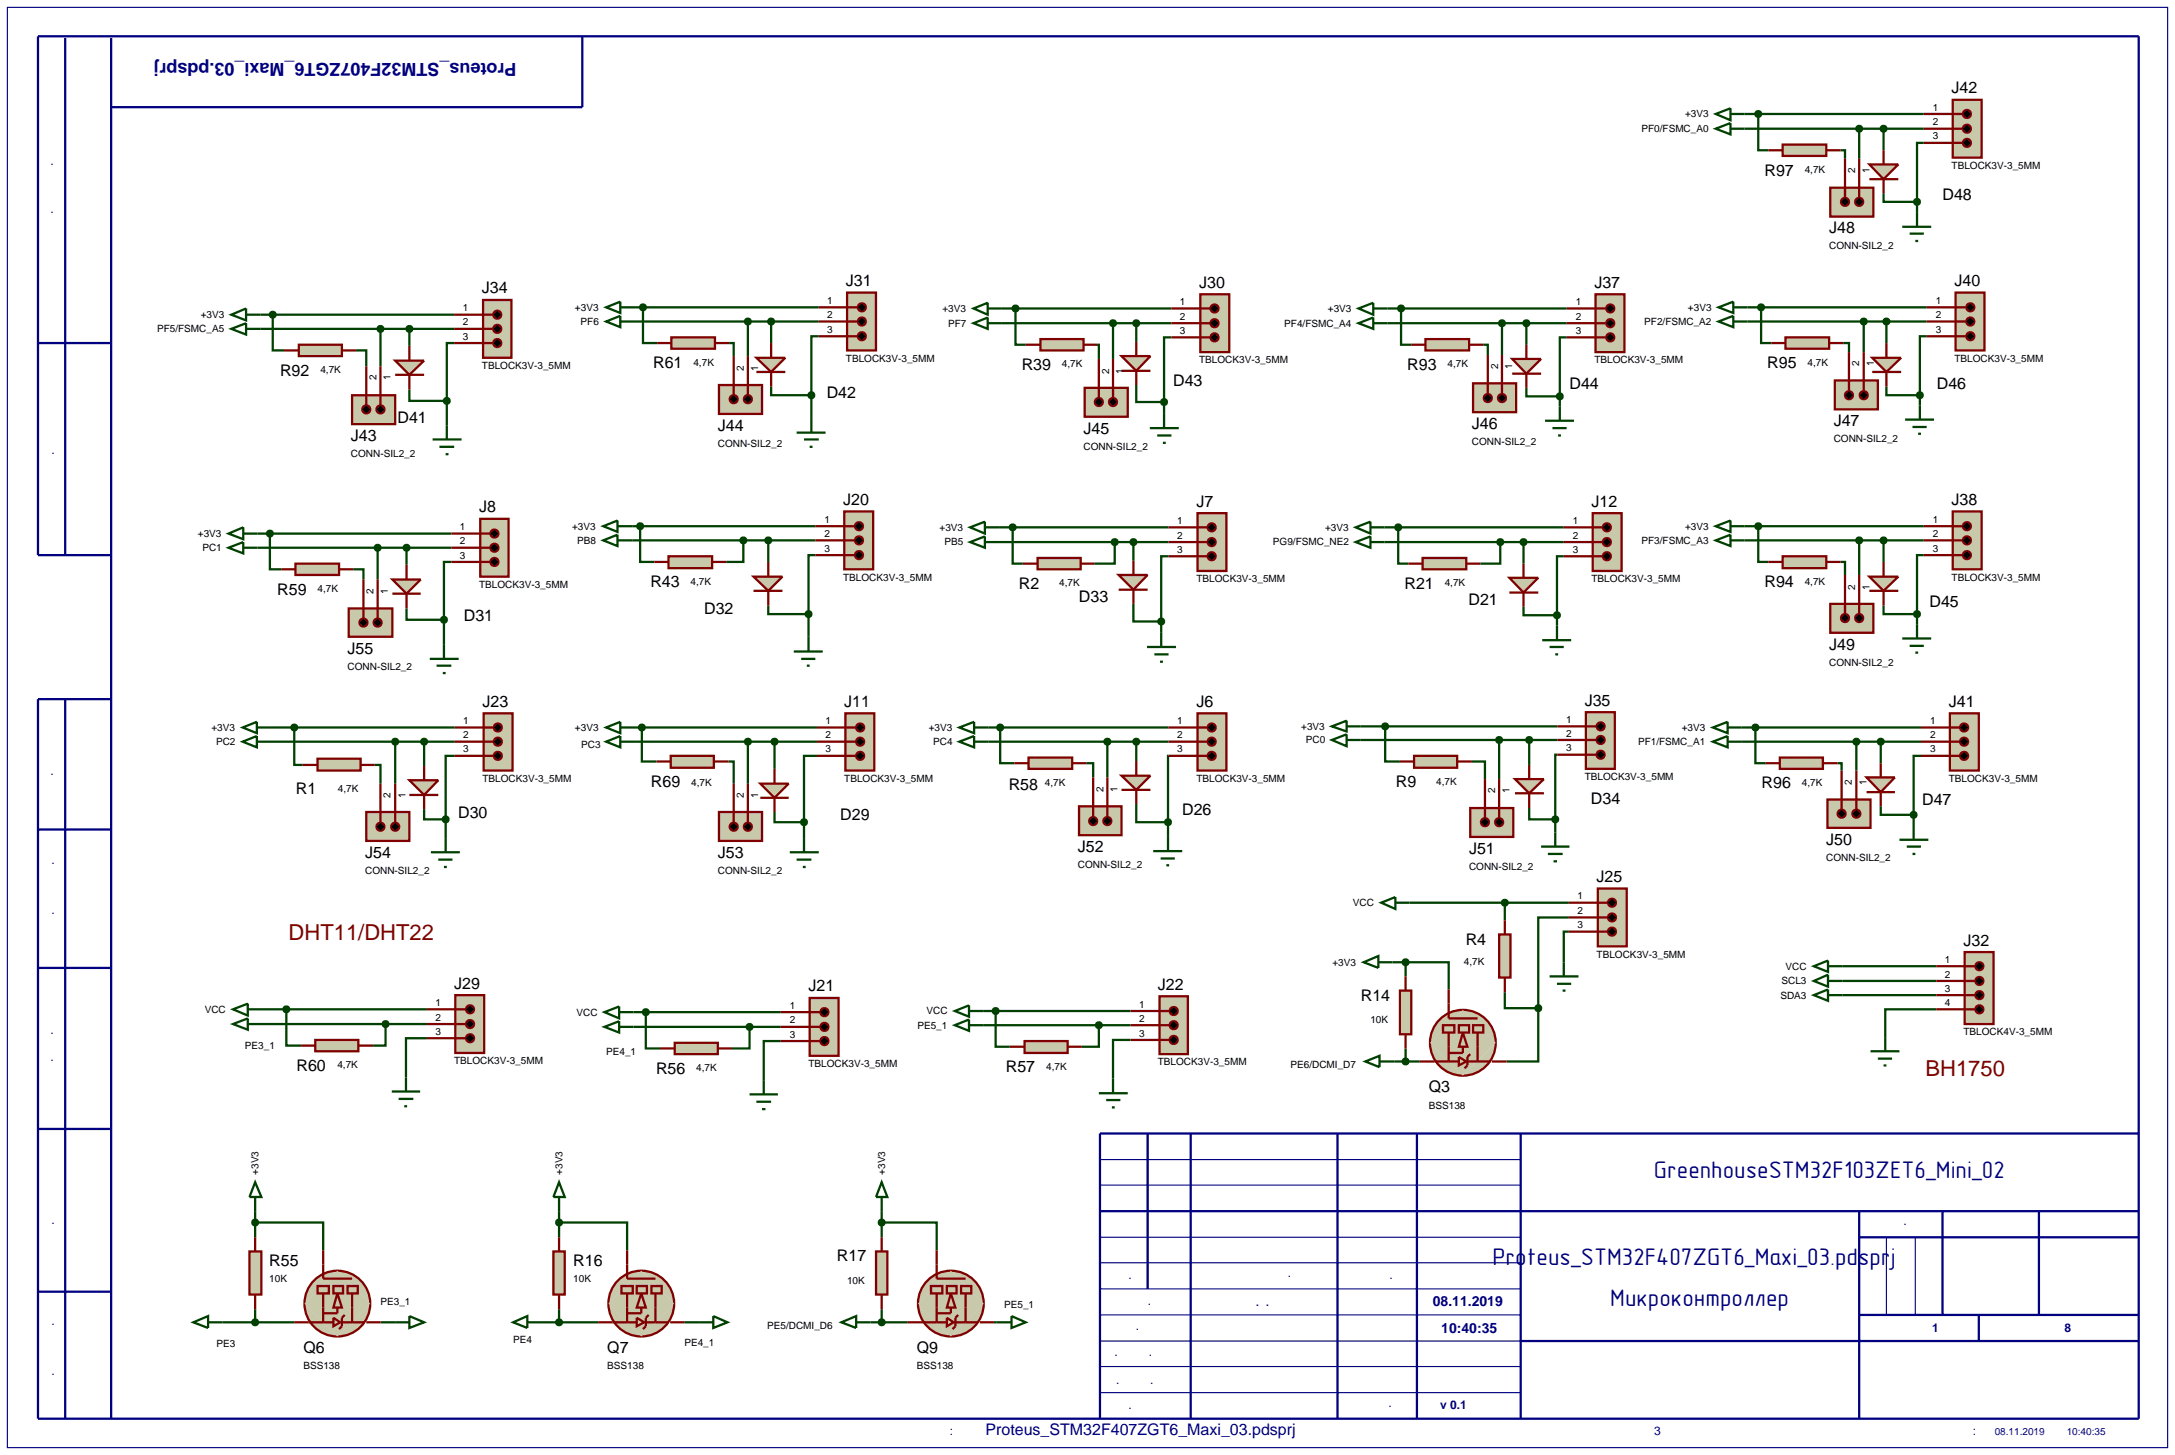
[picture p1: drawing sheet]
<svg xmlns="http://www.w3.org/2000/svg" width="384mm" height="257mm" viewBox="0 0 384 257" stroke-linecap="round" stroke-linejoin="round" font-family="sans-serif">
<defs><g id="words">
<g font-size="4.2" fill="#000080">
<text x="291.7" y="207.8">GreenhouseSTM32F103ZET6_Mini_02</text>
<text x="263.2" y="223.2">Proteus_STM32F407ZGT6_Maxi_03.pdsprj</text>
<text x="284" y="230.3">Микроконтроллер</text>
</g>
<g font-size="3.9" fill="#800000">
<text x="50.9" y="165.8">DHT11/DHT22</text>
<text x="339.6" y="189.7">BH1750</text>
</g>
<text font-size="3.2" fill="#000080" x="91.1" y="11.2" transform="rotate(-180 91.1 11.2)">Proteus_STM32F407ZGT6_Maxi_03.pdsprj</text>
<g font-size="2.8">
<text x="344.2" y="16.5">J42</text>
<text x="311.2" y="31">R97</text>
<text x="342.6" y="35.4">D48</text>
<text x="322.6" y="41.2">J48</text>
<text x="85" y="51.8">J34</text>
<text x="149.2" y="50.5">J31</text>
<text x="211.5" y="50.8">J30</text>
<text x="281.2" y="50.8">J37</text>
<text x="344.7" y="50.5">J40</text>
<text x="115.2" y="65">R61</text>
<text x="180.2" y="65.3">R39</text>
<text x="248.2" y="65.3">R93</text>
<text x="311.7" y="65">R95</text>
<text x="49.4" y="66.3">R92</text>
<text x="145.8" y="70.2">D42</text>
<text x="206.9" y="68.2">D43</text>
<text x="276.8" y="68.7">D44</text>
<text x="341.6" y="68.7">D46</text>
<text x="61.9" y="77.8">J43</text>
<text x="70.1" y="74.6">D41</text>
<text x="126.6" y="76">J44</text>
<text x="191.1" y="76.5">J45</text>
<text x="259.6" y="75.7">J46</text>
<text x="323.4" y="75.2">J47</text>
<text x="148.7" y="89.1">J20</text>
<text x="211" y="89.4">J7</text>
<text x="280.7" y="89.4">J12</text>
<text x="344.2" y="89.1">J38</text>
<text x="84.5" y="90.4">J8</text>
<text x="48.9" y="104.9">R59</text>
<text x="114.7" y="103.6">R43</text>
<text x="179.7" y="103.9">R2</text>
<text x="190.3" y="106.3">D33</text>
<text x="247.7" y="103.9">R21</text>
<text x="259" y="106.8">D21</text>
<text x="311.2" y="103.6">R94</text>
<text x="340.3" y="107.1">D45</text>
<text x="81.8" y="109.6">D31</text>
<text x="124.2" y="108.3">D32</text>
<text x="61.3" y="115.4">J55</text>
<text x="322.6" y="114.6">J49</text>
<text x="85.1" y="124.7">J23</text>
<text x="148.9" y="124.7">J11</text>
<text x="211" y="124.7">J6</text>
<text x="279.5" y="124.5">J35</text>
<text x="343.7" y="124.7">J41</text>
<text x="52.2" y="140.1">R1</text>
<text x="114.8" y="138.8">R69</text>
<text x="177.9" y="139.3">R58</text>
<text x="208.5" y="143.7">D26</text>
<text x="246.2" y="138.8">R9</text>
<text x="280.6" y="141.8">D34</text>
<text x="310.7" y="139.1">R96</text>
<text x="339" y="142">D47</text>
<text x="80.8" y="144.3">D30</text>
<text x="148.2" y="144.6">D29</text>
<text x="322.1" y="149">J50</text>
<text x="64.4" y="151.3">J54</text>
<text x="126.6" y="151.3">J53</text>
<text x="190.1" y="150.3">J52</text>
<text x="259.1" y="150.6">J51</text>
<text x="281.6" y="155.6">J25</text>
<text x="258.5" y="166.7">R4</text>
<text x="346.3" y="166.8">J32</text>
<text x="80.1" y="174.4">J29</text>
<text x="142.6" y="174.9">J21</text>
<text x="204.2" y="174.6">J22</text>
<text x="240" y="176.6">R14</text>
<text x="52.3" y="188.9">R60</text>
<text x="115.7" y="189.4">R56</text>
<text x="177.4" y="189.1">R57</text>
<text x="252" y="192.7">Q3</text>
<text x="47.5" y="223.3">R55</text>
<text x="101.1" y="223.3">R16</text>
<text x="147.6" y="222.5">R17</text>
<text x="53.5" y="238.7">Q6</text>
<text x="107.1" y="238.7">Q7</text>
<text x="161.7" y="238.7">Q9</text>
</g>
<text font-size="2.8" fill="#000080" x="173.8" y="253.2">Proteus_STM32F407ZGT6_Maxi_03.pdsprj</text>
<g font-size="2.5" fill="#000080">
<text x="252.7" y="230.3">08.11.2019</text>
<text x="254.2" y="235">10:40:35</text>
</g>
<g font-size="2.1" fill="#000080">
<text x="9.3" y="42.7" transform="rotate(-90 9.3 42.7)">Перв. примен.</text>
<text x="9.5" y="86.3" transform="rotate(-90 9.5 86.3)">Справ. №</text>
<text x="9.3" y="141.9" transform="rotate(-90 9.3 141.9)">Подп. и дата</text>
<text x="9.5" y="165.2" transform="rotate(-90 9.5 165.2)">Инв. № дубл.</text>
<text x="9.3" y="192.2" transform="rotate(-90 9.3 192.2)">Взам. инв. №</text>
<text x="9.5" y="221.1" transform="rotate(-90 9.5 221.1)">Подп. и дата</text>
<text x="332.2" y="216.1">Лит.</text>
<text x="195.1" y="225.5">Изм.</text>
<text x="218.4" y="225.2">№ докум.</text>
<text x="240" y="225.5">Подп.</text>
<text x="195.3" y="230.1">Разраб.</text>
<text x="195.3" y="234.6">Пров.</text>
<text x="195.3" y="239.2">Т.контр.</text>
<text x="340.8" y="234.9">1</text>
<text x="364.1" y="234.9">8</text>
<text x="195.3" y="244">Н.контр.</text>
<text x="9.5" y="246.5" transform="rotate(-90 9.5 246.5)">Инв. № подл.</text>
<text x="195.6" y="248.4">Утв.</text>
<text x="239" y="248.1">Ревиз.</text>
<text x="254" y="248.4">v 0.1</text>
<text x="154" y="253">Файл проекта:</text>
<text x="282.2" y="253.1">Формат А3</text>
<text x="339.3" y="253.1">Изменен:</text>
</g>
<g font-size="1.8">
<text x="289.5" y="23.3">PF0/FSMC_A0</text>
<text x="297.2" y="20.7">+3V3</text>
<text x="340.9" y="19.5">1</text>
<text x="340.9" y="22.1">2</text>
<text x="340.9" y="24.6">3</text>
<text x="344.2" y="29.8">TBLOCK3V-3_5MM</text>
<text x="318.3" y="30.5">4,7K</text>
<text x="327.2" y="30.6" transform="rotate(-90 327.2 30.6)">2</text>
<text x="329.7" y="30.6" transform="rotate(-90 329.7 30.6)">1</text>
<text x="322.6" y="44">CONN-SIL2_2</text>
<text x="145.9" y="53.6">1</text>
<text x="208.1" y="53.8">1</text>
<text x="277.9" y="53.8">1</text>
<text x="341.4" y="53.6">1</text>
<text x="27.7" y="58.6">PF5/FSMC_A5</text>
<text x="35.4" y="56.1">+3V3</text>
<text x="81.6" y="54.9">1</text>
<text x="81.6" y="57.4">2</text>
<text x="81.6" y="59.9">3</text>
<text x="101.4" y="54.8">+3V3</text>
<text x="102.4" y="57.3">PF6</text>
<text x="145.9" y="56.1">2</text>
<text x="145.9" y="58.7">3</text>
<text x="166.2" y="55">+3V3</text>
<text x="167.2" y="57.6">PF7</text>
<text x="208.1" y="56.4">2</text>
<text x="208.1" y="58.9">3</text>
<text x="226.5" y="57.6">PF4/FSMC_A4</text>
<text x="234.2" y="55">+3V3</text>
<text x="277.9" y="56.4">2</text>
<text x="277.9" y="58.9">3</text>
<text x="290" y="57.3">PF2/FSMC_A2</text>
<text x="297.7" y="54.8">+3V3</text>
<text x="341.4" y="56.1">2</text>
<text x="341.4" y="58.7">3</text>
<text x="56.5" y="65.8">4,7K</text>
<text x="85" y="65.1">TBLOCK3V-3_5MM</text>
<text x="122.3" y="64.6">4,7K</text>
<text x="131.2" y="65.4" transform="rotate(-90 131.2 65.4)">2</text>
<text x="133.7" y="65.4" transform="rotate(-90 133.7 65.4)">1</text>
<text x="149.2" y="63.8">TBLOCK3V-3_5MM</text>
<text x="187.3" y="64.8">4,7K</text>
<text x="195.6" y="65.9" transform="rotate(-90 195.6 65.9)">2</text>
<text x="198.1" y="65.9" transform="rotate(-90 198.1 65.9)">1</text>
<text x="211.5" y="64.1">TBLOCK3V-3_5MM</text>
<text x="255.3" y="64.8">4,7K</text>
<text x="264.2" y="65.1" transform="rotate(-90 264.2 65.1)">2</text>
<text x="266.7" y="65.1" transform="rotate(-90 266.7 65.1)">1</text>
<text x="281.2" y="64.1">TBLOCK3V-3_5MM</text>
<text x="318.8" y="64.6">4,7K</text>
<text x="327.9" y="64.6" transform="rotate(-90 327.9 64.6)">2</text>
<text x="330.5" y="64.6" transform="rotate(-90 330.5 64.6)">1</text>
<text x="344.7" y="63.8">TBLOCK3V-3_5MM</text>
<text x="66.4" y="67.1" transform="rotate(-90 66.4 67.1)">2</text>
<text x="68.9" y="67.1" transform="rotate(-90 68.9 67.1)">1</text>
<text x="323.4" y="78">CONN-SIL2_2</text>
<text x="61.9" y="80.6">CONN-SIL2_2</text>
<text x="126.6" y="78.8">CONN-SIL2_2</text>
<text x="191.1" y="79.3">CONN-SIL2_2</text>
<text x="259.6" y="78.5">CONN-SIL2_2</text>
<text x="34.9" y="94.7">+3V3</text>
<text x="81.1" y="93.5">1</text>
<text x="81.1" y="96">2</text>
<text x="100.9" y="93.4">+3V3</text>
<text x="101.8" y="95.9">PB8</text>
<text x="145.4" y="92.2">1</text>
<text x="145.4" y="94.7">2</text>
<text x="165.7" y="93.6">+3V3</text>
<text x="207.6" y="92.4">1</text>
<text x="207.6" y="95">2</text>
<text x="233.7" y="93.6">+3V3</text>
<text x="277.4" y="92.4">1</text>
<text x="277.4" y="95">2</text>
<text x="289.5" y="95.9">PF3/FSMC_A3</text>
<text x="297.2" y="93.4">+3V3</text>
<text x="340.9" y="92.2">1</text>
<text x="340.9" y="94.7">2</text>
<text x="35.7" y="97.2">PC1</text>
<text x="81.1" y="98.5">3</text>
<text x="145.4" y="97.3">3</text>
<text x="166.6" y="96.2">PB5</text>
<text x="207.6" y="97.5">3</text>
<text x="224.5" y="96.2">PG9/FSMC_NE2</text>
<text x="277.4" y="97.5">3</text>
<text x="340.9" y="97.3">3</text>
<text x="56" y="104.4">4,7K</text>
<text x="65.9" y="104.7" transform="rotate(-90 65.9 104.7)">2</text>
<text x="68.4" y="104.7" transform="rotate(-90 68.4 104.7)">1</text>
<text x="84.5" y="103.7">TBLOCK3V-3_5MM</text>
<text x="121.8" y="103.2">4,7K</text>
<text x="148.7" y="102.4">TBLOCK3V-3_5MM</text>
<text x="186.8" y="103.4">4,7K</text>
<text x="211" y="102.7">TBLOCK3V-3_5MM</text>
<text x="254.8" y="103.4">4,7K</text>
<text x="280.7" y="102.7">TBLOCK3V-3_5MM</text>
<text x="318.3" y="103.2">4,7K</text>
<text x="327.2" y="104" transform="rotate(-90 327.2 104)">2</text>
<text x="329.7" y="104" transform="rotate(-90 329.7 104)">1</text>
<text x="344.2" y="102.4">TBLOCK3V-3_5MM</text>
<text x="61.3" y="118.2">CONN-SIL2_2</text>
<text x="322.6" y="117.4">CONN-SIL2_2</text>
<text x="37.3" y="128.9">+3V3</text>
<text x="38.1" y="131.4">PC2</text>
<text x="81.7" y="127.7">1</text>
<text x="81.7" y="130.2">2</text>
<text x="101.4" y="128.9">+3V3</text>
<text x="102.5" y="131.9">PC3</text>
<text x="145.6" y="127.7">1</text>
<text x="145.6" y="130.2">2</text>
<text x="163.8" y="128.9">+3V3</text>
<text x="164.6" y="131.4">PC4</text>
<text x="207.6" y="127.7">1</text>
<text x="207.6" y="130.2">2</text>
<text x="229.5" y="128.7">+3V3</text>
<text x="230.3" y="131.1">PC0</text>
<text x="276.2" y="127.5">1</text>
<text x="276.2" y="129.9">2</text>
<text x="288.9" y="131.4">PF1/FSMC_A1</text>
<text x="296.6" y="128.9">+3V3</text>
<text x="340.4" y="127.7">1</text>
<text x="340.4" y="130.2">2</text>
<text x="81.7" y="132.7">3</text>
<text x="85.1" y="137.9">TBLOCK3V-3_5MM</text>
<text x="145.6" y="132.7">3</text>
<text x="148.9" y="137.9">TBLOCK3V-3_5MM</text>
<text x="207.6" y="132.7">3</text>
<text x="211" y="137.9">TBLOCK3V-3_5MM</text>
<text x="276.2" y="132.5">3</text>
<text x="279.5" y="137.6">TBLOCK3V-3_5MM</text>
<text x="340.4" y="132.7">3</text>
<text x="343.7" y="137.9">TBLOCK3V-3_5MM</text>
<text x="59.6" y="139.7">4,7K</text>
<text x="68.9" y="140.7" transform="rotate(-90 68.9 140.7)">2</text>
<text x="71.5" y="140.7" transform="rotate(-90 71.5 140.7)">1</text>
<text x="121.9" y="138.6">4,7K</text>
<text x="131.2" y="140.7" transform="rotate(-90 131.2 140.7)">2</text>
<text x="133.7" y="140.7" transform="rotate(-90 133.7 140.7)">1</text>
<text x="184.3" y="138.6">4,7K</text>
<text x="194.6" y="139.7" transform="rotate(-90 194.6 139.7)">2</text>
<text x="197.1" y="139.7" transform="rotate(-90 197.1 139.7)">1</text>
<text x="253.3" y="138.4">4,7K</text>
<text x="263.7" y="139.9" transform="rotate(-90 263.7 139.9)">2</text>
<text x="266.2" y="139.9" transform="rotate(-90 266.2 139.9)">1</text>
<text x="317.8" y="138.6">4,7K</text>
<text x="326.6" y="138.4" transform="rotate(-90 326.6 138.4)">2</text>
<text x="329.2" y="138.4" transform="rotate(-90 329.2 138.4)">1</text>
<text x="64.4" y="154.1">CONN-SIL2_2</text>
<text x="126.6" y="154.1">CONN-SIL2_2</text>
<text x="190.1" y="153.1">CONN-SIL2_2</text>
<text x="259.1" y="153.4">CONN-SIL2_2</text>
<text x="322.1" y="151.8">CONN-SIL2_2</text>
<text x="238.6" y="159.8">VCC</text>
<text x="278.2" y="158.6">1</text>
<text x="278.2" y="161.2">2</text>
<text x="278.2" y="163.7">3</text>
<text x="235" y="170.3">+3V3</text>
<text x="258.2" y="170.2">4,7K</text>
<text x="281.6" y="168.9">TBLOCK3V-3_5MM</text>
<text x="314.2" y="173.6">SCL3</text>
<text x="314.9" y="171">VCC</text>
<text x="343" y="169.8">1</text>
<text x="343" y="172.4">2</text>
<text x="36.1" y="178.6">VCC</text>
<text x="76.8" y="177.4">1</text>
<text x="76.8" y="180">2</text>
<text x="101.7" y="179.1">VCC</text>
<text x="139.3" y="177.9">1</text>
<text x="163.4" y="178.9">VCC</text>
<text x="200.9" y="177.7">1</text>
<text x="314" y="176.1">SDA3</text>
<text x="343" y="174.9">3</text>
<text x="343" y="177.4">4</text>
<text x="43.2" y="185">PE3_1</text>
<text x="76.8" y="182.5">3</text>
<text x="106.9" y="186">PE4_1</text>
<text x="139.3" y="180.5">2</text>
<text x="139.3" y="183">3</text>
<text x="161.8" y="181.4">PE5_1</text>
<text x="200.9" y="180.2">2</text>
<text x="200.9" y="182.8">3</text>
<text x="241.7" y="180.4">10K</text>
<text x="346.3" y="182.6">TBLOCK4V-3_5MM</text>
<text x="59.5" y="188.4">4,7K</text>
<text x="80.1" y="187.7">TBLOCK3V-3_5MM</text>
<text x="122.8" y="188.9">4,7K</text>
<text x="142.6" y="188.2">TBLOCK3V-3_5MM</text>
<text x="184.5" y="188.7">4,7K</text>
<text x="204.2" y="187.9">TBLOCK3V-3_5MM</text>
<text x="227.6" y="188.3">PE6/DCMI_D7</text>
<text x="252" y="195.5">BSS138</text>
<text x="45.6" y="207.2" transform="rotate(-90 45.6 207.2)">+3V3</text>
<text x="99.2" y="207.2" transform="rotate(-90 99.2 207.2)">+3V3</text>
<text x="156.1" y="207.2" transform="rotate(-90 156.1 207.2)">+3V3</text>
<text x="47.5" y="226.1">10K</text>
<text x="101.1" y="226.1">10K</text>
<text x="149.4" y="226.4">10K</text>
<text x="67.1" y="230.2">PE3_1</text>
<text x="177.1" y="230.7">PE5_1</text>
<text x="38.2" y="237.6">PE3</text>
<text x="90.5" y="236.8">PE4</text>
<text x="120.7" y="237.3">PE4_1</text>
<text x="135.3" y="234.3">PE5/DCMI_D6</text>
<text x="53.5" y="241.5">BSS138</text>
<text x="107.1" y="241.5">BSS138</text>
<text x="161.7" y="241.5">BSS138</text>
</g>
<g font-size="1.8" fill="#000080">
<text x="211.3" y="230.4">Мосейчук А.В.</text>
<text x="351.8" y="253.1">08.11.2019</text>
<text x="364.5" y="253.1">10:40:35</text>
</g>
</g></defs>
<path d="M1.3 1.3h381v254h-381zM194 218.2h74.2M194 209h74.2M194 204.5h74.2M332.7 218.2v13.7M337.8 218.2v13.7M194 222.7h74.2M194 231.9h74.2M194 236.5h74.2M194 227.3h74.2M194 241h74.2M194 245.6h74.2" fill="none" stroke="#000080" stroke-width=".2"/>
<g fill="none" stroke="#000080" stroke-width=".4">
<path d="M11.5 6.7v91.2M19.6 6.7v243.5M102.7 6.4v12.5h-83.1M6.7 60.5h12.9M19.6 97.9h-12.9v-91.5h370.5v243.8h-370.5v-126.9h12.9M11.5 123.3v126.9M6.7 146.3h12.9M6.7 170.7h12.9M6.7 199.1h12.9M202.4 199.9v27.4M210 199.9v50.3M235.9 199.9v50.3"/>
<path d="M249.9 199.9v50.3M268.2 199.9v50.3M377.2 199.9h-183.2v50.3M194 213.6h183.2M327.9 213.6v36.6M327.9 218.2h49.3M342.6 213.6v18.3M359.6 213.6v18.3M6.7 227.8h12.9M268.2 236.5h109M327.9 231.9h49.3M349 231.9v4.6"/>
</g>
<g fill="none" stroke="#004000" stroke-width=".4">
<path d="M307.7 20.1h31.6M307.7 22.7h31.6M310.1 20.1v6.4h1.8M324.6 26.5h.8v1.5M327.9 22.7v5.3M332.2 34.1v1.5h5.9M332.2 22.7v3.8M338.1 35.6v1.8M339.3 25.2h-1.2v10.4M45.9 55.5h34.2M45.9 58h34.2M48.1 55.5v6.3h2"/>
<path d="M67.1 58v6.6M72.2 58v3M112 54.2h32.4M112 56.7h32.4M113.4 54.2v6.3h2.5M131.9 56.7v6.1M136 56.7v3.8M144.4 59.3h-1.3v10.4M176.7 54.4h29.9M176.7 57h29.9M179.1 54.4v6.4h1.8M196.3 57v6.3"/>
<path d="M200.4 57v3.3M206.6 59.5h-1.3v11.4M244.7 54.4h31.6M244.7 57h31.6M247.1 54.4v6.4h1.8M264.9 57v5.6M269.2 57v3.8M276.3 59.5h-1.2v10.4M308.2 54.2h31.6M308.2 56.7h31.6M310.6 54.2v6.3h1.8M328.7 56.7v5.4"/>
<path d="M332.7 56.7v3.8M339.8 59.3h-1.2v10.4M62.8 61.8h1.8v2.8M72.2 68.7v2h6.6M78.8 70.7v4.3M80.1 60.5h-1.3v10.2M128.6 60.5h.8v2.3M136 68.2v1.5h7.1M143.1 69.7v4M193.5 60.8h.3v2.5M200.4 67.9v3h4.9M205.3 70.9v2.1"/>
<path d="M261.6 60.8h.8v1.8M269.2 68.4v1.5h5.9M275.1 69.9v1.8M325.1 60.5h1v1.6M332.7 68.2v1.5h5.9M338.6 69.7v1.8M45.4 94.1h34.2M45.4 96.6h34.2M47.6 94.1v6.3h2M66.6 96.6v5.6M71.7 96.6v3M79.6 99.1h-1.3v10.2"/>
<path d="M111.5 95.3h32.3M111.5 92.8h32.3M112.9 92.8v6.3h2.5M131.1 95.3v3.8h-3M135.5 95.3v3.8M143.8 97.9h-1.2v10.4M176.2 95.6h29.9M176.2 93h29.9M178.6 93v6.4h1.8M196.6 95.6v3.8h-3.6M199.9 95.6v3.3M206.1 98.1h-1.3v11.5"/>
<path d="M244.2 95.6h31.6M244.2 93h31.6M246.6 93v6.4h1.8M264.6 95.6v3.8h-3.5M268.7 95.6v3.8M275.8 98.1h-1.2v10.4M307.7 95.3h31.6M307.7 92.8h31.6M310.1 92.8v6.3h1.8M324.6 99.1h.8v2.3M327.9 95.3v6.1M332.2 95.3v3.8"/>
<path d="M339.3 97.9h-1.2v10.4M62.3 100.4h1.8v1.8M71.7 107.3v2h6.6M78.3 109.3v4.3M135.5 106.8v1.5h7.1M142.6 108.3v4M199.9 106.5v3.1h4.9M204.8 109.6v2M268.7 107v1.5h5.9M274.6 108.5v1.8M332.2 106.8v1.5h5.9M338.1 108.3v1.8"/>
<path d="M47.8 128.3h32.4M47.8 130.8h32.4M51.9 128.3v6.6h1.5M66.1 134.9h1v3.3M69.7 130.8v7.4M74.8 130.8v4.3M80.2 133.3h-1.6v11.2M112 128.3h32.1M112 130.8h32.1M113.2 128.3v6h2.6M128.5 134.3h.9v3.9M131.9 130.8v7.4"/>
<path d="M136.6 130.8v4.8M144.1 133.3h-2.3v11.7M174.3 128.3h31.8M174.3 130.8h31.8M176.4 128.3v6.3h2.5M191.6 134.6h1.2v2.5M195.3 130.8v6.3M200.4 130.8v3.4M206.1 133.3h-.1v11.7M240 128.1h34.7M240 130.5h34.7M244.3 128.1v6.2h2.6"/>
<path d="M259.6 134.3h2.3v3.1M264.4 130.5v6.9M269.7 130.5v4.4M274.7 133.1h-.4v11.4M307.2 128.3h31.6M307.2 130.8h31.6M309.6 128.3v6.3h1.8M324.1 134.6h.7v1.3M327.4 130.8v5.1M331.7 130.8v3.8M338.8 133.3h-1.3v10.4M74.8 142.7v1.8h3.8"/>
<path d="M78.6 144.5v3.3M136.6 143.2v1.8h5.2M141.8 145v2.8M200.4 141.8v3.2h5.6M206 145v2.6M248.6 159.2h28.1M265.4 159.2v3.1M269.7 142.5v2h4.6M274.3 144.5v2.3M331.7 142.2v1.5h5.8M337.5 143.7v1.8M46.2 178h29.1"/>
<path d="M50.5 178v6.4h2.6M111.7 178.5h26M113.9 178.5v6.4h2.5M173.4 178.3h26M175.6 178.3v6.3h2.5M245.6 169.7h2.3M247.9 169.7h7.6v4.8M247.9 169.7v2.5M265.4 175v2.8h5.9M271.3 177.8v9.4h-5.6M276.7 164.3h-.9v5.4M276.7 161.8h-5.4v16"/>
<path d="M325 170.4h16.5M325 173h16.5M325 175.5h16.5M341.5 178h-9v4.9M46.2 180.6h29.1M68 180.6v3.8h-2.2M75.3 183.1h-3.7v6.9M111.7 181.1h26M132.2 181.1v3.8h-3.1M137.7 183.6h-3v6.9M173.4 180.8h26M193.8 180.8v3.8h-3"/>
<path d="M199.4 183.4h-3.1v6.8M245.9 187.2h4.5M247.9 184.9v2.3M45 215.6h12v4.9M45 213.6v4.6M98.6 215.6h12v4.9M98.6 213.6v4.6M155.5 215.6h9.7v4.9M155.5 213.6v4.6M39.2 233.2h12.7M45 230.9v2.3M67.1 233.2h2.6"/>
<path d="M95.6 233.2h9.9M98.6 230.9v2.3M120.7 233.2h2.6M153.5 233.2h6.6M155.5 230.9v2.3M175.3 233.2h.5"/>
</g>
<path d="M118.3 133.3h7.6v2.1h-7.6z" fill="#c8c8aa" stroke="#800000" stroke-width=".4"/>
<path d="M115.8 134.3h2.5M125.9 134.3h2.6" fill="none" stroke="#800000" stroke-width=".4"/>
<path d="M181.4 133.6h7.7v2h-7.7z" fill="#c8c8aa" stroke="#800000" stroke-width=".4"/>
<path d="M178.9 134.6h2.5M189.1 134.6h2.5" fill="none" stroke="#800000" stroke-width=".4"/>
<path d="M56 133.8h7.6v2.1h-7.6z" fill="#c8c8aa" stroke="#800000" stroke-width=".4"/>
<path d="M53.4 134.9h2.6M63.6 134.9h2.5" fill="none" stroke="#800000" stroke-width=".4"/>
<g fill="none" stroke="#004000" stroke-width=".4">
<path d="M42.8 130.8l2.5-1v2zM42.8 128.3l2.5-1v2zM45.3 130.8h2.5M45.3 128.3h2.5M106.9 128.3l2.5-1v2zM106.9 130.8l2.5-1v2zM109.4 130.8h2.6M109.4 128.3h2.6M169.2 128.3l2.6-1v2zM169.2 130.8l2.6-1v2zM171.8 130.8h2.5M171.8 128.3h2.5"/>
<path d="M76 150.3h5.1M77.3 151.6h2.5M78.3 152.9h.5M78.6 147.8v2.5M139.3 150.3h5.1M140.5 151.6h2.6M141.6 152.9h.5M141.8 147.8v2.5M203.4 150.1h5.1M204.7 151.4h2.5M205.7 152.6h.5M206 147.6v2.5"/>
</g>
<path d="M51.5 128l.4-.2-.5 .5zM51.9 127.8l.3 .1 .2 .4zM51.9 128.8l.5-.5-.2 .4zM51.4 128.3l.5 .5-.4-.2z" fill="#004000" stroke="#004000" stroke-width=".4"/>
<path d="M51.9 127.8l.5 .5-.5 .5-.5-.5z" fill="#004000"/>
<path d="M112.9 127.9l.3-.1-.5 .5zM113.2 127.8l.4 .2 .1 .3zM113.2 128.8l.5-.5-.1 .3zM112.7 128.3l.5 .5-.3-.1z" fill="#004000" stroke="#004000" stroke-width=".4"/>
<path d="M113.2 127.8l.5 .5-.5 .5-.5-.5z" fill="#004000"/>
<path d="M211.2 90.5h5.1v10.2h-5.1z" fill="#c8c8aa" stroke="#800000" stroke-width=".4"/>
<path d="M206.1 93h6.9M206.1 95.6h6.9M206.1 98.1h6.9" fill="none" stroke="#800000" stroke-width=".4"/>
<g fill="#000" stroke="#800000" stroke-width=".4">
<path d="M213.2 92.5l.5-.2-.7 .7zM213.7 92.3a.68 .68 0 0 1 .7 .7zM213.7 93.7l.7-.7a.68 .68 0 0 1-.7 .7zM213 93l.7 .7a.68 .68 0 0 1-.7-.7z"/>
<path d="M213.2 95.1l.5-.2-.7 .7zM213.7 94.9a.68 .68 0 0 1 .7 .7zM213.7 96.3l.7-.7a.68 .68 0 0 1-.7 .7zM213 95.6l.7 .7a.68 .68 0 0 1-.7-.7z"/>
<path d="M213.2 97.6l.5-.2-.7 .7zM213.7 97.4a.68 .68 0 0 1 .7 .7zM213.7 98.8l.7-.7a.68 .68 0 0 1-.7 .7zM213 98.1l.7 .7a.68 .68 0 0 1-.7-.7z"/>
</g>
<path d="M213.7 92.3l.7 .7-.7 .7-.7-.7zM213.7 94.9l.7 .7-.7 .7-.7-.7zM213.7 97.4l.7 .7-.7 .7-.7-.7z" fill="#000"/>
<path d="M183 98.4h7.6v2h-7.6z" fill="#c8c8aa" stroke="#800000" stroke-width=".4"/>
<path d="M180.4 99.4h2.6M190.6 99.4h2.4" fill="none" stroke="#800000" stroke-width=".4"/>
<path d="M171.1 93l2.6-1v2.1zM171.1 95.6l2.6-1v2zM173.7 93h2.5M173.7 95.6h2.5M202.3 114.1h5.1M203.6 115.4h2.5M204.6 116.7h.5M204.8 111.6v2.5" fill="none" stroke="#004000" stroke-width=".4"/>
<path d="M196.3 95.2l.3-.1-.5 .5zM196.6 95.1l.3 .1 .2 .4zM196.6 96.1l.5-.5-.2 .4zM196.1 95.6l.5 .5-.3-.1z" fill="#004000" stroke="#004000" stroke-width=".4"/>
<path d="M196.6 95.1l.5 .5-.5 .5-.5-.5z" fill="#004000"/>
<path d="M178.2 92.7l.4-.2-.5 .5zM178.6 92.5l.3 .1 .2 .4zM178.6 93.5l.5-.5-.2 .4zM178.1 93l.5 .5-.3-.1z" fill="#004000" stroke="#004000" stroke-width=".4"/>
<path d="M178.1 93l.5-.5 .5 .5-.5 .5z" fill="#004000"/>
<path d="M148.9 90.2h5.1v10.2h-5.1z" fill="#c8c8aa" stroke="#800000" stroke-width=".4"/>
<path d="M143.8 92.8h6.9M143.8 95.3h6.9M143.8 97.9h6.9" fill="none" stroke="#800000" stroke-width=".4"/>
<g fill="#000" stroke="#800000" stroke-width=".4">
<path d="M151 92.3l.5-.2-.7 .7zM151.5 92.1a.68 .68 0 0 1 .7 .7zM151.5 93.5l.7-.7a.68 .68 0 0 1-.7 .7zM150.8 92.8l.7 .7a.68 .68 0 0 1-.7-.7z"/>
<path d="M151 94.8l.5-.2-.7 .7zM151.5 94.6a.68 .68 0 0 1 .7 .7zM151.5 96l.7-.7a.68 .68 0 0 1-.7 .7zM150.8 95.3l.7 .7a.68 .68 0 0 1-.7-.7z"/>
<path d="M151 97.4l.5-.2-.7 .7zM151.5 97.2a.68 .68 0 0 1 .7 .7zM151.5 98.6l.7-.7a.68 .68 0 0 1-.7 .7zM150.8 97.9l.7 .7a.68 .68 0 0 1-.7-.7z"/>
</g>
<path d="M150.8 92.8l.7-.7 .7 .7-.7 .7zM151.5 94.6l.7 .7-.7 .7-.7-.7zM151.5 97.2l.7 .7-.7 .7-.7-.7z" fill="#000"/>
<path d="M117.9 98.1h7.7v2.1h-7.7z" fill="#c8c8aa" stroke="#800000" stroke-width=".4"/>
<path d="M115.4 99.1h2.5M125.6 99.1h2.5" fill="none" stroke="#800000" stroke-width=".4"/>
<path d="M106.4 92.8l2.5-1v2zM106.4 95.3l2.5-1v2zM108.9 92.8h2.6M108.9 95.3h2.6M140 114.9h5.1M141.3 116.2h2.5M142.3 117.4h.5M142.6 112.3v2.6" fill="none" stroke="#004000" stroke-width=".4"/>
<path d="M130.8 94.9l.3-.1-.5 .5zM131.1 94.8l.4 .2 .1 .3zM131.6 95.3l-.1 .3-.4 .2zM130.6 95.3l.5 .5-.4-.2z" fill="#004000" stroke="#004000" stroke-width=".4"/>
<path d="M131.1 94.8l.5 .5-.5 .5-.5-.5z" fill="#004000"/>
<path d="M112.5 92.5l.4-.2-.5 .5zM112.9 92.3l.3 .1 .2 .4zM112.9 93.3l.5-.5-.2 .4zM112.4 92.8l.5 .5-.4-.2z" fill="#004000" stroke="#004000" stroke-width=".4"/>
<path d="M112.4 92.8l.5-.5 .5 .5-.5 .5z" fill="#004000"/>
<path d="M204.5 175.7h5v10.2h-5z" fill="#c8c8aa" stroke="#800000" stroke-width=".4"/>
<path d="M199.4 178.3h6.8M199.4 180.8h6.8M199.4 183.4h6.8" fill="none" stroke="#800000" stroke-width=".4"/>
<g fill="#000" stroke="#800000" stroke-width=".4">
<path d="M206.5 177.8l.5-.2-.7 .7zM207 177.6a.68 .68 0 0 1 .7 .7zM207 179l.7-.7a.68 .68 0 0 1-.7 .7zM206.3 178.3l.7 .7a.68 .68 0 0 1-.7-.7z"/>
<path d="M206.5 180.3l.5-.2-.7 .7zM207 180.1a.68 .68 0 0 1 .7 .7zM207 181.5l.7-.7a.68 .68 0 0 1-.7 .7zM206.3 180.8l.7 .7a.68 .68 0 0 1-.7-.7z"/>
<path d="M206.5 182.9l.5-.2-.7 .7zM207 182.7a.68 .68 0 0 1 .7 .7zM207.7 183.4a.68 .68 0 0 1-.7 .7zM206.3 183.4l.7 .7a.68 .68 0 0 1-.7-.7z"/>
</g>
<path d="M206.3 178.3l.7-.7 .7 .7-.7 .7zM206.3 180.8l.7-.7 .7 .7-.7 .7zM206.3 183.4l.7-.7 .7 .7-.7 .7z" fill="#000"/>
<path d="M180.7 183.6h7.6v2.1h-7.6z" fill="#c8c8aa" stroke="#800000" stroke-width=".4"/>
<path d="M178.1 184.6h2.6M188.3 184.6h2.5" fill="none" stroke="#800000" stroke-width=".4"/>
<path d="M168.4 178.3l2.5-1v2zM170.9 178.3h2.5M168.4 180.8l2.5-1v2zM170.9 180.8h2.5M193.8 192.8h5.1M195.1 194h2.5M196.1 195.3h.5M196.3 190.2v2.6" fill="none" stroke="#004000" stroke-width=".4"/>
<path d="M193.4 180.5l.4-.2-.5 .5zM193.8 180.3l.4 .2 .1 .3zM193.8 181.3l.5-.5-.2 .4zM193.3 180.8l.5 .5-.4-.2z" fill="#004000" stroke="#004000" stroke-width=".4"/>
<path d="M193.8 180.3l.5 .5-.5 .5-.5-.5z" fill="#004000"/>
<path d="M175.2 178l.4-.2-.5 .5zM175.6 177.8l.3 .1 .2 .4zM176.1 178.3l-.1 .3-.4 .2zM175.1 178.3l.5 .5-.3-.1z" fill="#004000" stroke="#004000" stroke-width=".4"/>
<path d="M175.1 178.3l.5-.5 .5 .5-.5 .5z" fill="#004000"/>
<path d="M142.8 176h5.1v10.2h-5.1z" fill="#c8c8aa" stroke="#800000" stroke-width=".4"/>
<path d="M137.7 178.5h6.9M137.7 181.1h6.9M137.7 183.6h6.9" fill="none" stroke="#800000" stroke-width=".4"/>
<g fill="#000" stroke="#800000" stroke-width=".4">
<path d="M144.9 178l.5-.2-.7 .7zM145.4 177.8a.68 .68 0 0 1 .7 .7zM145.4 179.2l.7-.7a.68 .68 0 0 1-.7 .7zM144.7 178.5l.7 .7a.68 .68 0 0 1-.7-.7z"/>
<path d="M144.9 180.6l.5-.2-.7 .7zM145.4 180.4a.68 .68 0 0 1 .7 .7zM146.1 181.1a.68 .68 0 0 1-.7 .7zM144.7 181.1l.7 .7a.68 .68 0 0 1-.7-.7z"/>
<path d="M144.9 183.1l.5-.2-.7 .7zM145.4 182.9a.68 .68 0 0 1 .7 .7zM145.4 184.3l.7-.7a.68 .68 0 0 1-.7 .7zM144.7 183.6l.7 .7a.68 .68 0 0 1-.7-.7z"/>
</g>
<path d="M144.7 178.5l.7-.7 .7 .7-.7 .7zM144.7 181.1l.7-.7 .7 .7-.7 .7zM144.7 183.6l.7-.7 .7 .7-.7 .7z" fill="#000"/>
<path d="M119 183.9h7.6v2h-7.6z" fill="#c8c8aa" stroke="#800000" stroke-width=".4"/>
<path d="M116.4 184.9h2.6M126.6 184.9h2.5" fill="none" stroke="#800000" stroke-width=".4"/>
<path d="M106.6 178.5l2.6-1v2.1zM109.2 178.5h2.5M106.6 181.1l2.6-1v2zM109.2 181.1h2.5M132.2 193h5M133.4 194.3h2.6M134.4 195.6h.6M134.7 190.5v2.5" fill="none" stroke="#004000" stroke-width=".4"/>
<path d="M131.8 180.8l.4-.2-.5 .5zM132.2 180.6l.3 .1 .2 .4zM132.7 181.1l-.2 .4-.3 .1zM131.7 181.1l.5 .5-.4-.2z" fill="#004000" stroke="#004000" stroke-width=".4"/>
<path d="M131.7 181.1l.5-.5 .5 .5-.5 .5z" fill="#004000"/>
<path d="M113.6 178.1l.3-.1-.5 .5zM113.9 178l.3 .1 .2 .4zM114.4 178.5l-.2 .4-.3 .1zM113.4 178.5l.5 .5-.4-.2z" fill="#004000" stroke="#004000" stroke-width=".4"/>
<path d="M113.4 178.5l.5-.5 .5 .5-.5 .5z" fill="#004000"/>
<path d="M346.5 167.9h5.1v12.7h-5.1z" fill="#c8c8aa" stroke="#800000" stroke-width=".4"/>
<path d="M341.5 170.4h6.8M341.5 173h6.8M341.5 175.5h6.8M341.5 178h6.8" fill="none" stroke="#800000" stroke-width=".4"/>
<g fill="#000" stroke="#800000" stroke-width=".4">
<path d="M348.6 169.9l.5-.2-.7 .7zM349.1 169.7a.68 .68 0 0 1 .7 .7zM349.1 171.1l.7-.7a.68 .68 0 0 1-.7 .7zM348.4 170.4l.7 .7a.68 .68 0 0 1-.7-.7z"/>
<path d="M348.6 172.5l.5-.2-.7 .7zM349.1 172.3a.68 .68 0 0 1 .7 .7zM349.1 173.7l.7-.7a.68 .68 0 0 1-.7 .7zM348.4 173l.7 .7a.68 .68 0 0 1-.7-.7z"/>
<path d="M348.6 175l.5-.2-.7 .7zM349.1 174.8a.68 .68 0 0 1 .7 .7zM349.1 176.2l.7-.7a.68 .68 0 0 1-.7 .7zM348.4 175.5l.7 .7a.68 .68 0 0 1-.7-.7z"/>
<path d="M348.6 177.5l.5-.2-.7 .7zM349.1 177.3a.68 .68 0 0 1 .7 .7zM349.1 178.7l.7-.7a.68 .68 0 0 1-.7 .7zM348.4 178l.7 .7a.68 .68 0 0 1-.7-.7z"/>
</g>
<path d="M349.1 169.7l.7 .7-.7 .7-.7-.7zM349.1 172.3l.7 .7-.7 .7-.7-.7zM348.4 175.5l.7-.7 .7 .7-.7 .7zM348.4 178l.7-.7 .7 .7-.7 .7z" fill="#000"/>
<path d="M319.9 170.4l2.5-1v2zM319.9 173l2.5-1.1v2.1zM319.9 175.5l2.5-1v2zM322.4 170.4h2.6M322.4 173h2.6M322.4 175.5h2.6M329.9 185.4h5.1M331.2 186.7h2.5M332.2 187.9h.5M332.5 182.9v2.5" fill="none" stroke="#004000" stroke-width=".4"/>
<path d="M281.8 156.7h5.1v10.2h-5.1z" fill="#c8c8aa" stroke="#800000" stroke-width=".4"/>
<path d="M276.7 159.2h6.9M276.7 161.8h6.9M276.7 164.3h6.9" fill="none" stroke="#800000" stroke-width=".4"/>
<g fill="#000" stroke="#800000" stroke-width=".4">
<path d="M283.8 158.7l.5-.2-.7 .7zM284.3 158.5a.68 .68 0 0 1 .7 .7zM285 159.2a.68 .68 0 0 1-.7 .7zM283.6 159.2l.7 .7a.68 .68 0 0 1-.7-.7z"/>
<path d="M283.8 161.3l.5-.2-.7 .7zM284.3 161.1a.68 .68 0 0 1 .7 .7zM285 161.8a.68 .68 0 0 1-.7 .7zM283.6 161.8l.7 .7a.68 .68 0 0 1-.7-.7z"/>
<path d="M283.8 163.8l.5-.2-.7 .7zM284.3 163.6a.68 .68 0 0 1 .7 .7zM285 164.3a.68 .68 0 0 1-.7 .7zM283.6 164.3l.7 .7a.68 .68 0 0 1-.7-.7z"/>
</g>
<path d="M284.3 158.5l.7 .7-.7 .7-.7-.7zM284.3 161.1l.7 .7-.7 .7-.7-.7zM284.3 163.6l.7 .7-.7 .7-.7-.7z" fill="#000"/>
<path d="M264.4 164.8h2v7.6h-2z" fill="#c8c8aa" stroke="#800000" stroke-width=".4"/>
<path d="M265.4 162.3v2.5M265.4 172.4v2.6" fill="none" stroke="#800000" stroke-width=".4"/>
<path d="M243.6 159.2l2.5-1v2.1zM246.1 159.2h2.5M273.3 172.2h5.1M274.6 173.5h2.5M275.6 174.7h.5M275.8 169.7v2.5" fill="none" stroke="#004000" stroke-width=".4"/>
<path d="M279.7 125.6h5.1v10h-5.1z" fill="#c8c8aa" stroke="#800000" stroke-width=".4"/>
<path d="M274.7 128.1h6.8M274.7 130.5h6.8M274.7 133.1h6.8" fill="none" stroke="#800000" stroke-width=".4"/>
<g fill="#000" stroke="#800000" stroke-width=".4">
<path d="M281.8 127.6l.5-.2-.7 .7zM282.3 127.4a.68 .68 0 0 1 .7 .7zM282.3 128.8l.7-.7a.68 .68 0 0 1-.7 .7zM281.6 128.1l.7 .7a.68 .68 0 0 1-.7-.7z"/>
<path d="M281.8 130l.5-.2-.7 .7zM282.3 129.8a.68 .68 0 0 1 .7 .7zM282.3 131.2l.7-.7a.68 .68 0 0 1-.7 .7zM281.6 130.5l.7 .7a.68 .68 0 0 1-.7-.7z"/>
<path d="M281.8 132.6l.5-.2-.7 .7zM282.3 132.4a.68 .68 0 0 1 .7 .7zM282.3 133.8l.7-.7a.68 .68 0 0 1-.7 .7zM281.6 133.1l.7 .7a.68 .68 0 0 1-.7-.7z"/>
</g>
<path d="M282.3 127.4l.7 .7-.7 .7-.7-.7zM282.3 129.8l.7 .7-.7 .7-.7-.7zM282.3 132.4l.7 .7-.7 .7-.7-.7z" fill="#000"/>
<path d="M249.4 133.3h7.6v2.1h-7.6z" fill="#c8c8aa" stroke="#800000" stroke-width=".4"/>
<path d="M246.9 134.3h2.5M257 134.3h2.6" fill="none" stroke="#800000" stroke-width=".4"/>
<path d="M234.9 128.1l2.6-1v1.9zM234.9 130.5l2.6-1v2.1zM237.5 128.1h2.5M237.5 130.5h2.5M271.8 149.3h5M273 150.6h2.6M274 151.9h.6M274.3 146.8v2.5" fill="none" stroke="#004000" stroke-width=".4"/>
<path d="M243.9 127.8l.4-.2-.5 .5zM244.3 127.6l.3 .1 .2 .4zM244.8 128.1l-.1 .3-.4 .2zM243.8 128.1l.5 .5-.3-.1z" fill="#004000" stroke="#004000" stroke-width=".4"/>
<path d="M243.8 128.1l.5-.5 .5 .5-.5 .5z" fill="#004000"/>
<path d="M80.3 175.5h5.1v10.2h-5.1z" fill="#c8c8aa" stroke="#800000" stroke-width=".4"/>
<path d="M75.3 178h6.8M75.3 180.6h6.8M75.3 183.1h6.8" fill="none" stroke="#800000" stroke-width=".4"/>
<g fill="#000" stroke="#800000" stroke-width=".4">
<path d="M82.4 177.5l.5-.2-.7 .7zM82.9 177.3a.68 .68 0 0 1 .7 .7zM83.6 178a.68 .68 0 0 1-.7 .7zM82.2 178l.7 .7a.68 .68 0 0 1-.7-.7z"/>
<path d="M82.4 180.1l.5-.2-.7 .7zM82.9 179.9a.68 .68 0 0 1 .7 .7zM83.6 180.6a.68 .68 0 0 1-.7 .7zM82.2 180.6l.7 .7a.68 .68 0 0 1-.7-.7z"/>
<path d="M82.4 182.6l.5-.2-.7 .7zM82.9 182.4a.68 .68 0 0 1 .7 .7zM82.9 183.8l.7-.7a.68 .68 0 0 1-.7 .7zM82.2 183.1l.7 .7a.68 .68 0 0 1-.7-.7z"/>
</g>
<path d="M82.2 178l.7-.7 .7 .7-.7 .7zM82.2 180.6l.7-.7 .7 .7-.7 .7zM82.9 182.4l.7 .7-.7 .7-.7-.7z" fill="#000"/>
<path d="M55.6 183.4h7.6v2h-7.6z" fill="#c8c8aa" stroke="#800000" stroke-width=".4"/>
<path d="M53.1 184.4h2.5M63.2 184.4h2.6" fill="none" stroke="#800000" stroke-width=".4"/>
<path d="M41.1 178l2.6-1v2.1zM43.7 178h2.5M41.1 180.6l2.6-1v2zM43.7 180.6h2.5M69.1 192.5h5M70.3 193.8h2.6M71.3 195.1h.5M71.6 190v2.5" fill="none" stroke="#004000" stroke-width=".4"/>
<path d="M67.7 180.2l.3-.1-.5 .5zM68 180.1l.4 .2 .1 .3zM68 181.1l.5-.5-.1 .3zM67.5 180.6l.5 .5-.4-.2z" fill="#004000" stroke="#004000" stroke-width=".4"/>
<path d="M68 180.1l.5 .5-.5 .5-.5-.5z" fill="#004000"/>
<path d="M50.1 177.7l.4-.2-.5 .5zM50.5 177.5l.4 .2 .1 .3zM50.5 178.5l.5-.5-.2 .4zM50 178l.5 .5-.3-.1z" fill="#004000" stroke="#004000" stroke-width=".4"/>
<path d="M50 178l.5-.5 .5 .5-.5 .5z" fill="#004000"/>
<path d="M84.7 91.5h5v10.2h-5z" fill="#c8c8aa" stroke="#800000" stroke-width=".4"/>
<path d="M79.6 94.1h6.8M79.6 96.6h6.8M79.6 99.1h6.8" fill="none" stroke="#800000" stroke-width=".4"/>
<g fill="#000" stroke="#800000" stroke-width=".4">
<path d="M86.7 93.6l.5-.2-.7 .7zM87.2 93.4a.68 .68 0 0 1 .7 .7zM87.9 94.1a.68 .68 0 0 1-.7 .7zM86.5 94.1l.7 .7a.68 .68 0 0 1-.7-.7z"/>
<path d="M86.7 96.1l.5-.2-.7 .7zM87.2 95.9a.68 .68 0 0 1 .7 .7zM87.9 96.6a.68 .68 0 0 1-.7 .7zM86.5 96.6l.7 .7a.68 .68 0 0 1-.7-.7z"/>
<path d="M86.7 98.6l.5-.2-.7 .7zM87.2 98.4a.68 .68 0 0 1 .7 .7zM87.9 99.1a.68 .68 0 0 1-.7 .7zM86.5 99.1l.7 .7a.68 .68 0 0 1-.7-.7z"/>
</g>
<path d="M87.2 93.4l.7 .7-.7 .7-.7-.7zM87.2 95.9l.7 .7-.7 .7-.7-.7zM87.2 98.4l.7 .7-.7 .7-.7-.7z" fill="#000"/>
<path d="M52.1 99.4h7.7v2h-7.7z" fill="#c8c8aa" stroke="#800000" stroke-width=".4"/>
<path d="M49.6 100.4h2.5M59.8 100.4h2.5" fill="none" stroke="#800000" stroke-width=".4"/>
<path d="M40.3 94.1l2.6-1.1v2.1zM40.3 96.6l2.6-1v2zM42.9 94.1h2.5M42.9 96.6h2.5M75.8 116.2h5.1M77 117.4h2.6M78.1 118.7h.5M78.3 113.6v2.6" fill="none" stroke="#004000" stroke-width=".4"/>
<path d="M47.2 93.8l.4-.2-.5 .5zM47.6 93.6l.3 .1 .2 .4zM48.1 94.1l-.2 .4-.3 .1zM47.1 94.1l.5 .5-.4-.2z" fill="#004000" stroke="#004000" stroke-width=".4"/>
<path d="M47.1 94.1l.5-.5 .5 .5-.5 .5z" fill="#004000"/>
<g fill="#c8c8aa" stroke="#800000" stroke-width=".4">
<path d="M113.1 228.1l.8 2.5h-1.6z"/>
<path d="M109 225.8a5.8 5.8 0 0 1 4.1-1.7l-5.8 5.8a5.8 5.8 0 0 1 1.7-4.1zM113.1 224.1a5.8 5.8 0 0 1 5.8 5.8zM113.1 235.7l5.8-5.8a5.8 5.8 0 0 1-5.8 5.8zM107.3 229.9l5.8 5.8a5.8 5.8 0 0 1-5.8-5.8z"/>
</g>
<path d="M113.1 224.1l5.8 5.8-5.8 5.8-5.8-5.8z" fill="#c8c8aa"/>
<path d="M110.6 223v2.5h5M110.6 228.1v5.1M113.1 230.6v1h-2.5M115.6 228.1v5.1" fill="none" stroke="#800000" stroke-width=".4"/>
<path d="M112.3 232.4l1.3 .8-1.3 .7z" fill="#c8c8aa" stroke="#800000" stroke-width=".4"/>
<path d="M108 233.2h4.3M113.9 233.2h4M114.4 231.9l-.5 .5v1.5l-.5 .5" fill="none" stroke="#800000" stroke-width=".4"/>
<g fill="#c8c8aa" stroke="#800000" stroke-width=".4">
<path d="M114.9 226.8h1.8v1.3h-1.8z"/>
<path d="M109.6 226.8h2v1.3h-2z"/>
<path d="M112.3 226.8h1.8v1.3h-1.8z"/>
</g>
<path d="M105.5 233.2h2.5M110.6 220.5v2.5M118.2 233.2h2.5" fill="none" stroke="#800000" stroke-width=".4"/>
<path d="M97.6 220.7h2v7.6h-2z" fill="#c8c8aa" stroke="#800000" stroke-width=".4"/>
<path d="M98.6 218.2v2.5M98.6 228.3v2.6" fill="none" stroke="#800000" stroke-width=".4"/>
<path d="M98.6 208.5l1 2.6h-2zM98.6 211.1v2.5M90.5 233.2l2.5-1.1v2.1zM93 233.2h2.6M123.3 233.2h2.5M125.8 232.1l2.5 1.1-2.5 1z" fill="none" stroke="#004000" stroke-width=".4"/>
<path d="M98.3 232.8l.3-.1-.5 .5zM98.6 232.7l.3 .1 .2 .4zM99.1 233.2l-.1 .3-.4 .2zM98.1 233.2l.5 .5-.4-.2z" fill="#004000" stroke="#004000" stroke-width=".4"/>
<path d="M98.6 232.7l.5 .5-.5 .5-.5-.5z" fill="#004000"/>
<path d="M98.3 215.2l.3-.1-.5 .5zM98.6 215.1l.4 .2 .1 .3zM99.1 215.6l-.2 .4-.3 .1zM98.1 215.6l.5 .5-.3-.1z" fill="#004000" stroke="#004000" stroke-width=".4"/>
<path d="M98.6 215.1l.5 .5-.5 .5-.5-.5z" fill="#004000"/>
<g fill="#c8c8aa" stroke="#800000" stroke-width=".4">
<path d="M167.7 228.1l.8 2.5h-1.5z"/>
<path d="M163.6 225.8a5.8 5.8 0 0 1 4.1-1.7l-5.8 5.8a5.8 5.8 0 0 1 1.7-4.1zM167.7 224.1a5.8 5.8 0 0 1 5.8 5.8zM167.7 235.7l5.8-5.8a5.8 5.8 0 0 1-5.8 5.8zM161.9 229.9l5.8 5.8a5.8 5.8 0 0 1-5.8-5.8z"/>
</g>
<path d="M161.9 229.9l5.8-5.8 5.8 5.8-5.8 5.8z" fill="#c8c8aa"/>
<path d="M165.2 223v2.5h5.1M165.2 228.1v5.1M167.7 230.6v1h-2.5M170.3 228.1v5.1" fill="none" stroke="#800000" stroke-width=".4"/>
<path d="M167 232.4l1.2 .8-1.2 .7z" fill="#c8c8aa" stroke="#800000" stroke-width=".4"/>
<path d="M162.6 233.2h4.4M168.5 233.2h4M169 231.9l-.5 .5v1.5l-.5 .5" fill="none" stroke="#800000" stroke-width=".4"/>
<g fill="#c8c8aa" stroke="#800000" stroke-width=".4">
<path d="M169.5 226.8h1.8v1.3h-1.8z"/>
<path d="M164.2 226.8h2v1.3h-2z"/>
<path d="M167 226.8h1.7v1.3h-1.7z"/>
</g>
<path d="M160.1 233.2h2.5M165.2 220.5v2.5M172.8 233.2h2.5" fill="none" stroke="#800000" stroke-width=".4"/>
<path d="M154.5 220.7h2v7.6h-2z" fill="#c8c8aa" stroke="#800000" stroke-width=".4"/>
<path d="M155.5 218.2v2.5M155.5 228.3v2.6" fill="none" stroke="#800000" stroke-width=".4"/>
<path d="M155.5 208.5l1 2.6h-2zM155.5 211.1v2.5M148.4 233.2l2.6-1.1v2.1zM151 233.2h2.5M175.8 233.2h2.6M178.4 232.1l2.5 1.1-2.5 1z" fill="none" stroke="#004000" stroke-width=".4"/>
<path d="M155.1 232.9l.4-.2-.5 .5zM155.5 232.7l.3 .1 .2 .4zM156 233.2l-.2 .4-.3 .1zM155 233.2l.5 .5-.4-.2z" fill="#004000" stroke="#004000" stroke-width=".4"/>
<path d="M155.5 232.7l.5 .5-.5 .5-.5-.5z" fill="#004000"/>
<path d="M155.2 215.2l.3-.1-.5 .5zM155.5 215.1l.3 .1 .2 .4zM155.5 216.1l.5-.5-.2 .4zM155 215.6l.5 .5-.4-.2z" fill="#004000" stroke="#004000" stroke-width=".4"/>
<path d="M155.5 215.1l.5 .5-.5 .5-.5-.5z" fill="#004000"/>
<g fill="#c8c8aa" stroke="#800000" stroke-width=".4">
<path d="M59.5 228.1l.8 2.5h-1.5z"/>
<path d="M55.4 225.8a5.8 5.8 0 0 1 4.1-1.7l-5.8 5.8a5.8 5.8 0 0 1 1.7-4.1zM59.5 224.1a5.8 5.8 0 0 1 5.8 5.8zM59.5 235.7l5.8-5.8a5.8 5.8 0 0 1-5.8 5.8zM53.7 229.9l5.8 5.8a5.8 5.8 0 0 1-5.8-5.8z"/>
</g>
<path d="M59.5 224.1l5.8 5.8-5.8 5.8-5.8-5.8z" fill="#c8c8aa"/>
<path d="M57 223v2.5h5.1M57 228.1v5.1M59.5 230.6v1h-2.5M62.1 228.1v5.1" fill="none" stroke="#800000" stroke-width=".4"/>
<path d="M58.8 232.4l1.2 .8-1.2 .7z" fill="#c8c8aa" stroke="#800000" stroke-width=".4"/>
<path d="M54.4 233.2h4.4M60.3 233.2h4M60.8 231.9l-.5 .5v1.5l-.5 .5" fill="none" stroke="#800000" stroke-width=".4"/>
<g fill="#c8c8aa" stroke="#800000" stroke-width=".4">
<path d="M61.3 226.8h1.8v1.3h-1.8z"/>
<path d="M56 226.8h2v1.3h-2z"/>
<path d="M58.8 226.8h1.7v1.3h-1.7z"/>
</g>
<path d="M51.9 233.2h2.5M57 220.5v2.5M64.6 233.2h2.5" fill="none" stroke="#800000" stroke-width=".4"/>
<path d="M44 220.7h2.1v7.6h-2.1z" fill="#c8c8aa" stroke="#800000" stroke-width=".4"/>
<path d="M45 218.2v2.5M45 228.3v2.6" fill="none" stroke="#800000" stroke-width=".4"/>
<path d="M45 208.5l1.1 2.6h-2.1zM45 211.1v2.5M69.7 233.2h2.5M72.2 232.1l2.6 1.1-2.6 1z" fill="none" stroke="#004000" stroke-width=".4"/>
<path d="M44.7 232.8l.3-.1-.5 .5zM45 232.7l.4 .2 .1 .3zM45.5 233.2l-.1 .3-.4 .2zM44.5 233.2l.5 .5-.4-.2z" fill="#004000" stroke="#004000" stroke-width=".4"/>
<path d="M44.5 233.2l.5-.5 .5 .5-.5 .5z" fill="#004000"/>
<path d="M44.7 215.2l.3-.1-.5 .5zM45 215.1l.4 .2 .1 .3zM45.5 215.6l-.1 .3-.4 .2zM44.5 215.6l.5 .5-.3-.1z" fill="#004000" stroke="#004000" stroke-width=".4"/>
<path d="M45 215.1l.5 .5-.5 .5-.5-.5z" fill="#004000"/>
<path d="M34.1 233.2l2.6-1.1v2.1zM36.7 233.2h2.5" fill="none" stroke="#004000" stroke-width=".4"/>
<path d="M211.2 125.8h5.1v10.1h-5.1z" fill="#c8c8aa" stroke="#800000" stroke-width=".4"/>
<path d="M206.1 128.3h6.9M206.1 130.8h6.9M206.1 133.3h6.9" fill="none" stroke="#800000" stroke-width=".4"/>
<g fill="#000" stroke="#800000" stroke-width=".4">
<path d="M213.2 127.8l.5-.2-.7 .7zM213.7 127.6a.68 .68 0 0 1 .7 .7zM214.4 128.3a.68 .68 0 0 1-.7 .7zM213 128.3l.7 .7a.68 .68 0 0 1-.7-.7z"/>
<path d="M213.2 130.3l.5-.2-.7 .7zM213.7 130.1a.68 .68 0 0 1 .7 .7zM213.7 131.5l.7-.7a.68 .68 0 0 1-.7 .7zM213 130.8l.7 .7a.68 .68 0 0 1-.7-.7z"/>
<path d="M213.2 132.8l.5-.2-.7 .7zM213.7 132.6a.68 .68 0 0 1 .7 .7zM213.7 134l.7-.7a.68 .68 0 0 1-.7 .7zM213 133.3l.7 .7a.68 .68 0 0 1-.7-.7z"/>
</g>
<path d="M213.7 127.6l.7 .7-.7 .7-.7-.7zM213.7 130.1l.7 .7-.7 .7-.7-.7zM213.7 132.6l.7 .7-.7 .7-.7-.7z" fill="#000"/>
<path d="M176.1 127.9l.3-.1-.5 .5zM176.4 127.8l.3 .1 .2 .4zM176.4 128.8l.5-.5-.2 .4zM175.9 128.3l.5 .5-.3-.1z" fill="#004000" stroke="#004000" stroke-width=".4"/>
<path d="M175.9 128.3l.5-.5 .5 .5-.5 .5z" fill="#004000"/>
<path d="M149.1 125.8h5.1v10.1h-5.1z" fill="#c8c8aa" stroke="#800000" stroke-width=".4"/>
<path d="M144.1 128.3h6.8M144.1 130.8h6.8M144.1 133.3h6.8" fill="none" stroke="#800000" stroke-width=".4"/>
<g fill="#000" stroke="#800000" stroke-width=".4">
<path d="M151.2 127.8l.5-.2-.7 .7zM151.7 127.6a.68 .68 0 0 1 .7 .7zM152.4 128.3a.68 .68 0 0 1-.7 .7zM151 128.3l.7 .7a.68 .68 0 0 1-.7-.7z"/>
<path d="M151.2 130.3l.5-.2-.7 .7zM151.7 130.1a.68 .68 0 0 1 .7 .7zM151.7 131.5l.7-.7a.68 .68 0 0 1-.7 .7zM151 130.8l.7 .7a.68 .68 0 0 1-.7-.7z"/>
<path d="M151.2 132.8l.5-.2-.7 .7zM151.7 132.6a.68 .68 0 0 1 .7 .7zM151.7 134l.7-.7a.68 .68 0 0 1-.7 .7zM151 133.3l.7 .7a.68 .68 0 0 1-.7-.7z"/>
</g>
<path d="M151 128.3l.7-.7 .7 .7-.7 .7zM151.7 130.1l.7 .7-.7 .7-.7-.7zM151 133.3l.7-.7 .7 .7-.7 .7z" fill="#000"/>
<path d="M85.3 125.8h5.1v10.1h-5.1z" fill="#c8c8aa" stroke="#800000" stroke-width=".4"/>
<path d="M80.2 128.3h6.9M80.2 130.8h6.9M80.2 133.3h6.9" fill="none" stroke="#800000" stroke-width=".4"/>
<g fill="#000" stroke="#800000" stroke-width=".4">
<path d="M87.3 127.8l.5-.2-.7 .7zM87.8 127.6a.68 .68 0 0 1 .7 .7zM88.5 128.3a.68 .68 0 0 1-.7 .7zM87.1 128.3l.7 .7a.68 .68 0 0 1-.7-.7z"/>
<path d="M87.3 130.3l.5-.2-.7 .7zM87.8 130.1a.68 .68 0 0 1 .7 .7zM87.8 131.5l.7-.7a.68 .68 0 0 1-.7 .7zM87.1 130.8l.7 .7a.68 .68 0 0 1-.7-.7z"/>
<path d="M87.3 132.8l.5-.2-.7 .7zM87.8 132.6a.68 .68 0 0 1 .7 .7zM87.8 134l.7-.7a.68 .68 0 0 1-.7 .7zM87.1 133.3l.7 .7a.68 .68 0 0 1-.7-.7z"/>
</g>
<path d="M87.8 127.6l.7 .7-.7 .7-.7-.7zM87.8 130.1l.7 .7-.7 .7-.7-.7zM87.1 133.3l.7-.7 .7 .7-.7 .7z" fill="#000"/>
<path d="M197.8 136.8h5.1l-2.5 2.5z" fill="#c8c8aa" stroke="#800000" stroke-width=".4"/>
<path d="M197.8 139.3h5.1M200.4 134.2v2.6M200.4 139.3v2.5" fill="none" stroke="#800000" stroke-width=".4"/>
<path d="M134.1 138.2h5l-2.5 2.5z" fill="#c8c8aa" stroke="#800000" stroke-width=".4"/>
<path d="M136.6 135.6v2.6M134.1 140.7h5M136.6 140.7v2.5" fill="none" stroke="#800000" stroke-width=".4"/>
<path d="M72.2 137.6h5.1l-2.5 2.6z" fill="#c8c8aa" stroke="#800000" stroke-width=".4"/>
<path d="M74.8 135.1v2.5M72.2 140.2h5.1M74.8 140.2v2.5" fill="none" stroke="#800000" stroke-width=".4"/>
<path d="M205.7 144.6l.3-.1-.5 .5zM206 144.5l.4 .2 .1 .3zM206.5 145l-.1 .3-.4 .2zM205.5 145l.5 .5-.3-.1z" fill="#004000" stroke="#004000" stroke-width=".4"/>
<path d="M206 144.5l.5 .5-.5 .5-.5-.5z" fill="#004000"/>
<path d="M136.3 130.4l.3-.1-.5 .5zM136.6 130.3l.4 .2 .1 .3zM137.1 130.8l-.1 .3-.4 .2zM136.1 130.8l.5 .5-.3-.1z" fill="#004000" stroke="#004000" stroke-width=".4"/>
<path d="M136.1 130.8l.5-.5 .5 .5-.5 .5z" fill="#004000"/>
<path d="M141.5 144.6l.3-.1-.5 .5zM141.8 144.5l.4 .2 .1 .3zM142.3 145l-.2 .4-.3 .1zM141.3 145l.5 .5-.3-.1z" fill="#004000" stroke="#004000" stroke-width=".4"/>
<path d="M141.3 145l.5-.5 .5 .5-.5 .5z" fill="#004000"/>
<path d="M74.5 130.4l.3-.1-.5 .5zM74.8 130.3l.4 .2 .1 .3zM74.8 131.3l.5-.5-.2 .4zM74.3 130.8l.5 .5-.4-.2z" fill="#004000" stroke="#004000" stroke-width=".4"/>
<path d="M74.8 130.3l.5 .5-.5 .5-.5-.5z" fill="#004000"/>
<path d="M78.2 144.2l.4-.2-.5 .5zM78.6 144l.3 .1 .2 .4zM79.1 144.5l-.2 .4-.3 .1zM78.1 144.5l.5 .5-.4-.2z" fill="#004000" stroke="#004000" stroke-width=".4"/>
<path d="M78.1 144.5l.5-.5 .5 .5-.5 .5z" fill="#004000"/>
<path d="M69.2 102.2h5l-2.5 2.5z" fill="#c8c8aa" stroke="#800000" stroke-width=".4"/>
<path d="M71.7 99.6v2.6M69.2 104.7h5M71.7 104.7v2.6" fill="none" stroke="#800000" stroke-width=".4"/>
<path d="M132.9 101.7h5.1l-2.5 2.5z" fill="#c8c8aa" stroke="#800000" stroke-width=".4"/>
<path d="M135.5 99.1v2.6M132.9 104.2h5.1M135.5 104.2v2.6" fill="none" stroke="#800000" stroke-width=".4"/>
<path d="M197.3 101.4h5.1l-2.5 2.6z" fill="#c8c8aa" stroke="#800000" stroke-width=".4"/>
<path d="M199.9 98.9v2.5M197.3 104h5.1M199.9 104v2.5" fill="none" stroke="#800000" stroke-width=".4"/>
<path d="M267.2 137.4h5.1l-2.6 2.5z" fill="#c8c8aa" stroke="#800000" stroke-width=".4"/>
<path d="M267.2 139.9h5.1M269.7 134.9v2.5M269.7 139.9v2.6" fill="none" stroke="#800000" stroke-width=".4"/>
<path d="M71.4 96.2l.3-.1-.5 .5zM71.7 96.1l.4 .2 .1 .3zM72.2 96.6l-.1 .3-.4 .2zM71.2 96.6l.5 .5-.4-.2z" fill="#004000" stroke="#004000" stroke-width=".4"/>
<path d="M71.7 96.1l.5 .5-.5 .5-.5-.5z" fill="#004000"/>
<path d="M77.9 109l.4-.2-.5 .5zM78.3 108.8l.4 .2 .1 .3zM78.8 109.3l-.1 .3-.4 .2zM77.8 109.3l.5 .5-.3-.1z" fill="#004000" stroke="#004000" stroke-width=".4"/>
<path d="M77.8 109.3l.5-.5 .5 .5-.5 .5z" fill="#004000"/>
<path d="M135.2 94.9l.3-.1-.5 .5zM135.5 94.8l.3 .1 .2 .4zM135.5 95.8l.5-.5-.2 .4zM135 95.3l.5 .5-.3-.1z" fill="#004000" stroke="#004000" stroke-width=".4"/>
<path d="M135.5 94.8l.5 .5-.5 .5-.5-.5z" fill="#004000"/>
<path d="M142.3 107.9l.3-.1-.5 .5zM142.6 107.8l.3 .1 .2 .4zM142.6 108.8l.5-.5-.2 .4zM142.1 108.3l.5 .5-.3-.1z" fill="#004000" stroke="#004000" stroke-width=".4"/>
<path d="M142.6 107.8l.5 .5-.5 .5-.5-.5z" fill="#004000"/>
<path d="M199.5 95.3l.4-.2-.5 .5zM199.9 95.1l.4 .2 .1 .3zM200.4 95.6l-.1 .3-.4 .2zM199.4 95.6l.5 .5-.3-.1z" fill="#004000" stroke="#004000" stroke-width=".4"/>
<path d="M199.4 95.6l.5-.5 .5 .5-.5 .5z" fill="#004000"/>
<path d="M273.9 144.2l.4-.2-.5 .5zM274.3 144l.3 .1 .2 .4zM274.8 144.5l-.1 .3-.4 .2zM273.8 144.5l.5 .5-.4-.2z" fill="#004000" stroke="#004000" stroke-width=".4"/>
<path d="M273.8 144.5l.5-.5 .5 .5-.5 .5z" fill="#004000"/>
<path d="M200.1 130.4l.3-.1-.5 .5zM200.4 130.3l.4 .2 .1 .3zM200.9 130.8l-.2 .4-.3 .1zM199.9 130.8l.5 .5-.4-.2z" fill="#004000" stroke="#004000" stroke-width=".4"/>
<path d="M200.4 130.3l.5 .5-.5 .5-.5-.5z" fill="#004000"/>
<g fill="#c8c8aa" stroke="#800000" stroke-width=".4">
<path d="M258 182.1l.8 2.5h-1.5z"/>
<path d="M253.9 179.8a5.8 5.8 0 0 1 4.1-1.7l-5.8 5.8a5.8 5.8 0 0 1 1.7-4.1zM258 178.1a5.8 5.8 0 0 1 5.8 5.8zM258 189.7l5.8-5.8a5.8 5.8 0 0 1-5.8 5.8zM252.2 183.9l5.8 5.8a5.8 5.8 0 0 1-5.8-5.8z"/>
</g>
<path d="M258 178.1l5.8 5.8-5.8 5.8-5.8-5.8z" fill="#c8c8aa"/>
<path d="M255.5 177v2.6h5.1M255.5 182.1v5.1M258 184.6v1.1h-2.5M260.6 182.1v5.1" fill="none" stroke="#800000" stroke-width=".4"/>
<path d="M257.3 186.4l1.3 .8-1.3 .7z" fill="#c8c8aa" stroke="#800000" stroke-width=".4"/>
<path d="M253 187.2h4.3M258.8 187.2h4.1M259.3 185.9l-.5 .5v1.5l-.5 .5" fill="none" stroke="#800000" stroke-width=".4"/>
<g fill="#c8c8aa" stroke="#800000" stroke-width=".4">
<path d="M259.8 180.8h1.8v1.3h-1.8z"/>
<path d="M254.5 180.8h2v1.3h-2z"/>
<path d="M257.3 180.8h1.8v1.3h-1.8z"/>
</g>
<path d="M255.5 174.5v2.5M250.4 187.2h2.6M263.1 187.2h2.6" fill="none" stroke="#800000" stroke-width=".4"/>
<path d="M246.9 174.7h2v7.7h-2z" fill="#c8c8aa" stroke="#800000" stroke-width=".4"/>
<path d="M247.9 172.2v2.5M247.9 182.4v2.5" fill="none" stroke="#800000" stroke-width=".4"/>
<path d="M240.8 187.2l2.5-1v2zM243.3 187.2h2.6" fill="none" stroke="#004000" stroke-width=".4"/>
<path d="M247.6 186.8l.3-.1-.5 .5zM247.9 186.7l.4 .2 .1 .3zM248.4 187.2l-.2 .4-.3 .1zM247.4 187.2l.5 .5-.3-.1z" fill="#004000" stroke="#004000" stroke-width=".4"/>
<path d="M247.9 186.7l.5 .5-.5 .5-.5-.5z" fill="#004000"/>
<path d="M247.5 169.4l.4-.2-.5 .5zM247.9 169.2l.3 .1 .2 .4zM248.4 169.7l-.1 .3-.4 .2zM247.4 169.7l.5 .5-.3-.1z" fill="#004000" stroke="#004000" stroke-width=".4"/>
<path d="M247.4 169.7l.5-.5 .5 .5-.5 .5z" fill="#004000"/>
<path d="M240.5 169.7l2.6-1.1v2.1zM243.1 169.7h2.5" fill="none" stroke="#004000" stroke-width=".4"/>
<path d="M265.1 158.8l.3-.1-.5 .5zM265.4 158.7l.4 .2 .1 .3zM265.4 159.7l.5-.5-.1 .3zM264.9 159.2l.5 .5-.4-.2z" fill="#004000" stroke="#004000" stroke-width=".4"/>
<path d="M265.4 158.7l.5 .5-.5 .5-.5-.5z" fill="#004000"/>
<path d="M271 177.4l.3-.1-.5 .5zM271.3 177.3l.3 .1 .2 .4zM271.3 178.3l.5-.5-.2 .4zM270.8 177.8l.5 .5-.4-.2z" fill="#004000" stroke="#004000" stroke-width=".4"/>
<path d="M271.3 177.3l.5 .5-.5 .5-.5-.5z" fill="#004000"/>
<path d="M280.9 90.5h5.1v10.2h-5.1z" fill="#c8c8aa" stroke="#800000" stroke-width=".4"/>
<path d="M275.8 93h6.9M275.8 95.6h6.9M275.8 98.1h6.9" fill="none" stroke="#800000" stroke-width=".4"/>
<g fill="#000" stroke="#800000" stroke-width=".4">
<path d="M282.9 92.5l.5-.2-.7 .7zM283.4 92.3a.68 .68 0 0 1 .7 .7zM283.4 93.7l.7-.7a.68 .68 0 0 1-.7 .7zM282.7 93l.7 .7a.68 .68 0 0 1-.7-.7z"/>
<path d="M282.9 95.1l.5-.2-.7 .7zM283.4 94.9a.68 .68 0 0 1 .7 .7zM283.4 96.3l.7-.7a.68 .68 0 0 1-.7 .7zM282.7 95.6l.7 .7a.68 .68 0 0 1-.7-.7z"/>
<path d="M282.9 97.6l.5-.2-.7 .7zM283.4 97.4a.68 .68 0 0 1 .7 .7zM283.4 98.8l.7-.7a.68 .68 0 0 1-.7 .7zM282.7 98.1l.7 .7a.68 .68 0 0 1-.7-.7z"/>
</g>
<path d="M282.7 93l.7-.7 .7 .7-.7 .7zM282.7 95.6l.7-.7 .7 .7-.7 .7zM283.4 97.4l.7 .7-.7 .7-.7-.7z" fill="#000"/>
<path d="M250.9 98.4h7.7v2h-7.7z" fill="#c8c8aa" stroke="#800000" stroke-width=".4"/>
<path d="M248.4 99.4h2.5M258.6 99.4h2.5" fill="none" stroke="#800000" stroke-width=".4"/>
<path d="M239.1 93l2.6-1v2.1zM239.1 95.6l2.6-1v2zM241.7 93h2.5M241.7 95.6h2.5M272 112.9h5.1M273.3 114.1h2.5M274.3 115.4h.5M274.6 110.3v2.6" fill="none" stroke="#004000" stroke-width=".4"/>
<path d="M264.3 95.2l.3-.1-.5 .5zM264.6 95.1l.3 .1 .2 .4zM264.6 96.1l.5-.5-.2 .4zM264.1 95.6l.5 .5-.4-.2z" fill="#004000" stroke="#004000" stroke-width=".4"/>
<path d="M264.6 95.1l.5 .5-.5 .5-.5-.5z" fill="#004000"/>
<path d="M246.2 92.7l.4-.2-.5 .5zM246.6 92.5l.3 .1 .2 .4zM246.6 93.5l.5-.5-.2 .4zM246.1 93l.5 .5-.3-.1z" fill="#004000" stroke="#004000" stroke-width=".4"/>
<path d="M246.1 93l.5-.5 .5 .5-.5 .5z" fill="#004000"/>
<path d="M266.2 101.9h5.1l-2.6 2.6z" fill="#c8c8aa" stroke="#800000" stroke-width=".4"/>
<path d="M268.7 99.4v2.5M266.2 104.5h5.1M268.7 104.5v2.5" fill="none" stroke="#800000" stroke-width=".4"/>
<path d="M268.4 95.2l.3-.1-.5 .5zM268.7 95.1l.3 .1 .2 .4zM268.7 96.1l.5-.5-.2 .4zM268.2 95.6l.5 .5-.3-.1z" fill="#004000" stroke="#004000" stroke-width=".4"/>
<path d="M268.7 95.1l.5 .5-.5 .5-.5-.5z" fill="#004000"/>
<path d="M274.2 108.2l.4-.2-.5 .5zM274.6 108l.3 .1 .2 .4zM275.1 108.5l-.2 .4-.3 .1zM274.1 108.5l.5 .5-.3-.1z" fill="#004000" stroke="#004000" stroke-width=".4"/>
<path d="M274.1 108.5l.5-.5 .5 .5-.5 .5z" fill="#004000"/>
<path d="M204.4 109.3l.4-.2-.5 .5zM204.8 109.1l.3 .1 .2 .4zM204.8 110.1l.5-.5-.2 .4zM204.3 109.6l.5 .5-.4-.2z" fill="#004000" stroke="#004000" stroke-width=".4"/>
<path d="M204.3 109.6l.5-.5 .5 .5-.5 .5z" fill="#004000"/>
<path d="M211.7 51.9h5.1v10.2h-5.1z" fill="#c8c8aa" stroke="#800000" stroke-width=".4"/>
<path d="M206.6 54.4h6.9M206.6 57h6.9M206.6 59.5h6.9" fill="none" stroke="#800000" stroke-width=".4"/>
<g fill="#000" stroke="#800000" stroke-width=".4">
<path d="M213.7 53.9l.5-.2-.7 .7zM214.2 53.7a.68 .68 0 0 1 .7 .7zM214.2 55.1l.7-.7a.68 .68 0 0 1-.7 .7zM213.5 54.4l.7 .7a.68 .68 0 0 1-.7-.7z"/>
<path d="M213.7 56.5l.5-.2-.7 .7zM214.2 56.3a.68 .68 0 0 1 .7 .7zM214.9 57a.68 .68 0 0 1-.7 .7zM213.5 57l.7 .7a.68 .68 0 0 1-.7-.7z"/>
<path d="M213.7 59l.5-.2-.7 .7zM214.2 58.8a.68 .68 0 0 1 .7 .7zM214.9 59.5a.68 .68 0 0 1-.7 .7zM213.5 59.5l.7 .7a.68 .68 0 0 1-.7-.7z"/>
</g>
<path d="M214.2 53.7l.7 .7-.7 .7-.7-.7zM214.2 56.3l.7 .7-.7 .7-.7-.7zM213.5 59.5l.7-.7 .7 .7-.7 .7z" fill="#000"/>
<path d="M183.5 59.8h7.6v2h-7.6z" fill="#c8c8aa" stroke="#800000" stroke-width=".4"/>
<path d="M180.9 60.8h2.6M191.1 60.8h2.4" fill="none" stroke="#800000" stroke-width=".4"/>
<path d="M171.7 54.4l2.5-1v2.1zM171.7 57l2.5-1v2zM174.2 54.4h2.5M174.2 57h2.5M202.8 75.5h5.1M204.1 76.8h2.5M205.1 78.1h.5M205.3 73v2.5" fill="none" stroke="#004000" stroke-width=".4"/>
<path d="M178.8 54l.3-.1-.5 .5zM179.1 53.9l.4 .2 .1 .3zM179.6 54.4l-.2 .4-.3 .1zM178.6 54.4l.5 .5-.3-.1z" fill="#004000" stroke="#004000" stroke-width=".4"/>
<path d="M179.1 53.9l.5 .5-.5 .5-.5-.5z" fill="#004000"/>
<path d="M149.4 51.6h5.1v10.2h-5.1z" fill="#c8c8aa" stroke="#800000" stroke-width=".4"/>
<path d="M144.4 54.2h6.8M144.4 56.7h6.8M144.4 59.3h6.8" fill="none" stroke="#800000" stroke-width=".4"/>
<g fill="#000" stroke="#800000" stroke-width=".4">
<path d="M151.5 53.7l.5-.2-.7 .7zM152 53.5a.68 .68 0 0 1 .7 .7zM152.7 54.2a.68 .68 0 0 1-.7 .7zM151.3 54.2l.7 .7a.68 .68 0 0 1-.7-.7z"/>
<path d="M151.5 56.2l.5-.2-.7 .7zM152 56a.68 .68 0 0 1 .7 .7zM152.7 56.7a.68 .68 0 0 1-.7 .7zM151.3 56.7l.7 .7a.68 .68 0 0 1-.7-.7z"/>
<path d="M151.5 58.8l.5-.2-.7 .7zM152 58.6a.68 .68 0 0 1 .7 .7zM152.7 59.3a.68 .68 0 0 1-.7 .7zM151.3 59.3l.7 .7a.68 .68 0 0 1-.7-.7z"/>
</g>
<path d="M152 53.5l.7 .7-.7 .7-.7-.7zM151.3 56.7l.7-.7 .7 .7-.7 .7zM151.3 59.3l.7-.7 .7 .7-.7 .7z" fill="#000"/>
<path d="M118.4 59.5h7.7v2h-7.7z" fill="#c8c8aa" stroke="#800000" stroke-width=".4"/>
<path d="M115.9 60.5h2.5M126.1 60.5h2.5" fill="none" stroke="#800000" stroke-width=".4"/>
<path d="M106.9 54.2l2.5-1v2zM106.9 56.7l2.5-1v2zM109.4 54.2h2.6M109.4 56.7h2.6M140.5 76.3h5.1M141.8 77.5h2.6M142.8 78.8h.5M143.1 73.7v2.6" fill="none" stroke="#004000" stroke-width=".4"/>
<path d="M113.1 53.8l.3-.1-.5 .5zM113.4 53.7l.4 .2 .1 .3zM113.4 54.7l.5-.5-.2 .4zM112.9 54.2l.5 .5-.3-.1z" fill="#004000" stroke="#004000" stroke-width=".4"/>
<path d="M113.4 53.7l.5 .5-.5 .5-.5-.5z" fill="#004000"/>
<path d="M85.2 52.9h5v10.2h-5z" fill="#c8c8aa" stroke="#800000" stroke-width=".4"/>
<path d="M80.1 55.5h6.8M80.1 58h6.8M80.1 60.5h6.8" fill="none" stroke="#800000" stroke-width=".4"/>
<g fill="#000" stroke="#800000" stroke-width=".4">
<path d="M87.2 55l.5-.2-.7 .7zM87.7 54.8a.68 .68 0 0 1 .7 .7zM87.7 56.2l.7-.7a.68 .68 0 0 1-.7 .7zM87 55.5l.7 .7a.68 .68 0 0 1-.7-.7z"/>
<path d="M87.2 57.5l.5-.2-.7 .7zM87.7 57.3a.68 .68 0 0 1 .7 .7zM88.4 58a.68 .68 0 0 1-.7 .7zM87 58l.7 .7a.68 .68 0 0 1-.7-.7z"/>
<path d="M87.2 60l.5-.2-.7 .7zM87.7 59.8a.68 .68 0 0 1 .7 .7zM87.7 61.2l.7-.7a.68 .68 0 0 1-.7 .7zM87 60.5l.7 .7a.68 .68 0 0 1-.7-.7z"/>
</g>
<path d="M87 55.5l.7-.7 .7 .7-.7 .7zM87.7 57.3l.7 .7-.7 .7-.7-.7zM87 60.5l.7-.7 .7 .7-.7 .7z" fill="#000"/>
<path d="M52.7 60.8h7.6v2h-7.6z" fill="#c8c8aa" stroke="#800000" stroke-width=".4"/>
<path d="M50.1 61.8h2.6M60.3 61.8h2.5" fill="none" stroke="#800000" stroke-width=".4"/>
<path d="M40.8 55.5l2.6-1.1v2.1zM40.8 58l2.6-1v2zM43.4 55.5h2.5M43.4 58h2.5M76.3 77.5h5.1M77.5 78.8h2.6M78.8 75v2.5M78.6 80.1h.5" fill="none" stroke="#004000" stroke-width=".4"/>
<path d="M47.8 55.1l.3-.1-.5 .5zM48.1 55l.3 .1 .2 .4zM48.1 56l.5-.5-.2 .4zM47.6 55.5l.5 .5-.3-.1z" fill="#004000" stroke="#004000" stroke-width=".4"/>
<path d="M48.1 55l.5 .5-.5 .5-.5-.5z" fill="#004000"/>
<path d="M69.7 63.6h5.1l-2.6 2.5z" fill="#c8c8aa" stroke="#800000" stroke-width=".4"/>
<path d="M69.7 66.1h5.1M72.2 61v2.6M72.2 66.1v2.6" fill="none" stroke="#800000" stroke-width=".4"/>
<path d="M133.4 63.1h5.1l-2.5 2.5z" fill="#c8c8aa" stroke="#800000" stroke-width=".4"/>
<path d="M133.4 65.6h5.1M136 60.5v2.6M136 65.6v2.6" fill="none" stroke="#800000" stroke-width=".4"/>
<path d="M197.8 62.8h5.1l-2.5 2.6z" fill="#c8c8aa" stroke="#800000" stroke-width=".4"/>
<path d="M197.8 65.4h5.1M200.4 60.3v2.5M200.4 65.4v2.5" fill="none" stroke="#800000" stroke-width=".4"/>
<path d="M71.9 57.6l.3-.1-.5 .5zM72.2 57.5l.3 .1 .2 .4zM72.2 58.5l.5-.5-.1 .3zM71.7 58l.5 .5-.4-.2z" fill="#004000" stroke="#004000" stroke-width=".4"/>
<path d="M72.2 57.5l.5 .5-.5 .5-.5-.5z" fill="#004000"/>
<path d="M78.5 70.3l.3-.1-.5 .5zM78.8 70.2l.3 .1 .2 .4zM79.3 70.7l-.1 .3-.4 .2zM78.3 70.7l.5 .5-.4-.2z" fill="#004000" stroke="#004000" stroke-width=".4"/>
<path d="M78.3 70.7l.5-.5 .5 .5-.5 .5z" fill="#004000"/>
<path d="M135.6 56.4l.4-.2-.5 .5zM136 56.2l.3 .1 .2 .4zM136.5 56.7l-.1 .3-.4 .2zM135.5 56.7l.5 .5-.4-.2z" fill="#004000" stroke="#004000" stroke-width=".4"/>
<path d="M135.5 56.7l.5-.5 .5 .5-.5 .5z" fill="#004000"/>
<path d="M142.8 69.3l.3-.1-.5 .5zM143.1 69.2l.4 .2 .1 .3zM143.6 69.7l-.2 .4-.3 .1zM142.6 69.7l.5 .5-.3-.1z" fill="#004000" stroke="#004000" stroke-width=".4"/>
<path d="M143.1 69.2l.5 .5-.5 .5-.5-.5z" fill="#004000"/>
<path d="M200.1 56.6l.3-.1-.5 .5zM200.4 56.5l.4 .2 .1 .3zM200.4 57.5l.5-.5-.2 .4zM199.9 57l.5 .5-.3-.1z" fill="#004000" stroke="#004000" stroke-width=".4"/>
<path d="M200.4 56.5l.5 .5-.5 .5-.5-.5z" fill="#004000"/>
<path d="M281.4 51.9h5.1v10.2h-5.1z" fill="#c8c8aa" stroke="#800000" stroke-width=".4"/>
<path d="M276.3 54.4h6.9M276.3 57h6.9M276.3 59.5h6.9" fill="none" stroke="#800000" stroke-width=".4"/>
<g fill="#000" stroke="#800000" stroke-width=".4">
<path d="M283.5 53.9l.5-.2-.7 .7zM284 53.7a.68 .68 0 0 1 .7 .7zM284 55.1l.7-.7a.68 .68 0 0 1-.7 .7zM283.3 54.4l.7 .7a.68 .68 0 0 1-.7-.7z"/>
<path d="M283.5 56.5l.5-.2-.7 .7zM284 56.3a.68 .68 0 0 1 .7 .7zM284 57.7l.7-.7a.68 .68 0 0 1-.7 .7zM283.3 57l.7 .7a.68 .68 0 0 1-.7-.7z"/>
<path d="M283.5 59l.5-.2-.7 .7zM284 58.8a.68 .68 0 0 1 .7 .7zM284 60.2l.7-.7a.68 .68 0 0 1-.7 .7zM283.3 59.5l.7 .7a.68 .68 0 0 1-.7-.7z"/>
</g>
<path d="M284 53.7l.7 .7-.7 .7-.7-.7zM284 56.3l.7 .7-.7 .7-.7-.7zM283.3 59.5l.7-.7 .7 .7-.7 .7z" fill="#000"/>
<path d="M251.4 59.8h7.7v2h-7.7z" fill="#c8c8aa" stroke="#800000" stroke-width=".4"/>
<path d="M248.9 60.8h2.5M259.1 60.8h2.5" fill="none" stroke="#800000" stroke-width=".4"/>
<path d="M239.6 54.4l2.6-1v2.1zM239.6 57l2.6-1v2zM242.2 54.4h2.5M242.2 57h2.5M272.5 74.2h5.1M273.8 75.5h2.5M274.8 76.8h.5M275.1 71.7v2.5" fill="none" stroke="#004000" stroke-width=".4"/>
<path d="M246.8 54l.3-.1-.5 .5zM247.1 53.9l.4 .2 .1 .3zM247.6 54.4l-.2 .4-.3 .1zM246.6 54.4l.5 .5-.4-.2z" fill="#004000" stroke="#004000" stroke-width=".4"/>
<path d="M247.1 53.9l.5 .5-.5 .5-.5-.5z" fill="#004000"/>
<path d="M266.7 63.3h5.1l-2.6 2.6z" fill="#c8c8aa" stroke="#800000" stroke-width=".4"/>
<path d="M266.7 65.9h5.1M269.2 60.8v2.5M269.2 65.9v2.5" fill="none" stroke="#800000" stroke-width=".4"/>
<path d="M268.9 56.6l.3-.1-.5 .5zM269.2 56.5l.4 .2 .1 .3zM269.2 57.5l.5-.5-.2 .4zM268.7 57l.5 .5-.3-.1z" fill="#004000" stroke="#004000" stroke-width=".4"/>
<path d="M269.2 56.5l.5 .5-.5 .5-.5-.5z" fill="#004000"/>
<path d="M274.8 69.5l.3-.1-.5 .5zM275.1 69.4l.4 .2 .1 .3zM275.6 69.9l-.1 .3-.4 .2zM274.6 69.9l.5 .5-.4-.2z" fill="#004000" stroke="#004000" stroke-width=".4"/>
<path d="M275.1 69.4l.5 .5-.5 .5-.5-.5z" fill="#004000"/>
<path d="M204.9 70.6l.4-.2-.5 .5zM205.3 70.4l.4 .2 .1 .3zM205.8 70.9l-.1 .3-.4 .2zM204.8 70.9l.5 .5-.3-.1z" fill="#004000" stroke="#004000" stroke-width=".4"/>
<path d="M204.8 70.9l.5-.5 .5 .5-.5 .5z" fill="#004000"/>
<path d="M344.4 90.2h5.1v10.2h-5.1z" fill="#c8c8aa" stroke="#800000" stroke-width=".4"/>
<path d="M339.3 92.8h6.9M339.3 95.3h6.9M339.3 97.9h6.9" fill="none" stroke="#800000" stroke-width=".4"/>
<g fill="#000" stroke="#800000" stroke-width=".4">
<path d="M346.4 92.3l.5-.2-.7 .7zM346.9 92.1a.68 .68 0 0 1 .7 .7zM347.6 92.8a.68 .68 0 0 1-.7 .7zM346.2 92.8l.7 .7a.68 .68 0 0 1-.7-.7z"/>
<path d="M346.4 94.8l.5-.2-.7 .7zM346.9 94.6a.68 .68 0 0 1 .7 .7zM347.6 95.3a.68 .68 0 0 1-.7 .7zM346.2 95.3l.7 .7a.68 .68 0 0 1-.7-.7z"/>
<path d="M346.4 97.4l.5-.2-.7 .7zM346.9 97.2a.68 .68 0 0 1 .7 .7zM347.6 97.9a.68 .68 0 0 1-.7 .7zM346.2 97.9l.7 .7a.68 .68 0 0 1-.7-.7z"/>
</g>
<path d="M346.2 92.8l.7-.7 .7 .7-.7 .7zM346.9 94.6l.7 .7-.7 .7-.7-.7zM346.9 97.2l.7 .7-.7 .7-.7-.7z" fill="#000"/>
<path d="M314.4 98.1h7.7v2.1h-7.7z" fill="#c8c8aa" stroke="#800000" stroke-width=".4"/>
<path d="M311.9 99.1h2.5M322.1 99.1h2.5" fill="none" stroke="#800000" stroke-width=".4"/>
<path d="M302.6 92.8l2.6-1v2zM302.6 95.3l2.6-1v2zM305.2 92.8h2.5M305.2 95.3h2.5M335.5 112.6h5.1M336.8 113.9h2.5M337.8 115.1h.5M338.1 110.1v2.5" fill="none" stroke="#004000" stroke-width=".4"/>
<path d="M309.7 92.5l.4-.2-.5 .5zM310.1 92.3l.3 .1 .2 .4zM310.6 92.8l-.2 .4-.3 .1zM309.6 92.8l.5 .5-.3-.1z" fill="#004000" stroke="#004000" stroke-width=".4"/>
<path d="M309.6 92.8l.5-.5 .5 .5-.5 .5z" fill="#004000"/>
<path d="M329.7 101.7h5.1l-2.6 2.5z" fill="#c8c8aa" stroke="#800000" stroke-width=".4"/>
<path d="M332.2 99.1v2.6M329.7 104.2h5.1M332.2 104.2v2.6" fill="none" stroke="#800000" stroke-width=".4"/>
<path d="M331.9 94.9l.3-.1-.5 .5zM332.2 94.8l.3 .1 .2 .4zM332.2 95.8l.5-.5-.2 .4zM331.7 95.3l.5 .5-.3-.1z" fill="#004000" stroke="#004000" stroke-width=".4"/>
<path d="M332.2 94.8l.5 .5-.5 .5-.5-.5z" fill="#004000"/>
<path d="M337.7 108l.4-.2-.5 .5zM338.1 107.8l.3 .1 .2 .4zM338.6 108.3l-.2 .4-.3 .1zM337.6 108.3l.5 .5-.3-.1z" fill="#004000" stroke="#004000" stroke-width=".4"/>
<path d="M337.6 108.3l.5-.5 .5 .5-.5 .5z" fill="#004000"/>
<path d="M344.9 51.6h5.1v10.2h-5.1z" fill="#c8c8aa" stroke="#800000" stroke-width=".4"/>
<path d="M339.8 54.2h6.9M339.8 56.7h6.9M339.8 59.3h6.9" fill="none" stroke="#800000" stroke-width=".4"/>
<g fill="#000" stroke="#800000" stroke-width=".4">
<path d="M347 53.7l.5-.2-.7 .7zM347.5 53.5a.68 .68 0 0 1 .7 .7zM347.5 54.9l.7-.7a.68 .68 0 0 1-.7 .7zM346.8 54.2l.7 .7a.68 .68 0 0 1-.7-.7z"/>
<path d="M347 56.2l.5-.2-.7 .7zM347.5 56a.68 .68 0 0 1 .7 .7zM347.5 57.4l.7-.7a.68 .68 0 0 1-.7 .7zM346.8 56.7l.7 .7a.68 .68 0 0 1-.7-.7z"/>
<path d="M347 58.8l.5-.2-.7 .7zM347.5 58.6a.68 .68 0 0 1 .7 .7zM347.5 60l.7-.7a.68 .68 0 0 1-.7 .7zM346.8 59.3l.7 .7a.68 .68 0 0 1-.7-.7z"/>
</g>
<path d="M347.5 53.5l.7 .7-.7 .7-.7-.7zM346.8 56.7l.7-.7 .7 .7-.7 .7zM346.8 59.3l.7-.7 .7 .7-.7 .7z" fill="#000"/>
<path d="M314.9 59.5h7.7v2h-7.7z" fill="#c8c8aa" stroke="#800000" stroke-width=".4"/>
<path d="M312.4 60.5h2.5M322.6 60.5h2.5" fill="none" stroke="#800000" stroke-width=".4"/>
<path d="M303.1 54.2l2.6-1v2zM303.1 56.7l2.6-1v2zM305.7 54.2h2.5M305.7 56.7h2.5M336 74h5.1M337.3 75.3h2.5M338.3 76.5h.5M338.6 71.5v2.5" fill="none" stroke="#004000" stroke-width=".4"/>
<path d="M310.3 53.8l.3-.1-.5 .5zM310.6 53.7l.4 .2 .1 .3zM311.1 54.2l-.2 .4-.3 .1zM310.1 54.2l.5 .5-.4-.2z" fill="#004000" stroke="#004000" stroke-width=".4"/>
<path d="M310.6 53.7l.5 .5-.5 .5-.5-.5z" fill="#004000"/>
<path d="M330.2 63.1h5.1l-2.6 2.5z" fill="#c8c8aa" stroke="#800000" stroke-width=".4"/>
<path d="M330.2 65.6h5.1M332.7 60.5v2.6M332.7 65.6v2.6" fill="none" stroke="#800000" stroke-width=".4"/>
<path d="M332.3 56.4l.4-.2-.5 .5zM332.7 56.2l.3 .1 .2 .4zM333.2 56.7l-.1 .3-.4 .2zM332.2 56.7l.5 .5-.4-.2z" fill="#004000" stroke="#004000" stroke-width=".4"/>
<path d="M332.2 56.7l.5-.5 .5 .5-.5 .5z" fill="#004000"/>
<path d="M338.3 69.3l.3-.1-.5 .5zM338.6 69.2l.4 .2 .1 .3zM338.6 70.2l.5-.5-.2 .4zM338.1 69.7l.5 .5-.4-.2z" fill="#004000" stroke="#004000" stroke-width=".4"/>
<path d="M338.6 69.2l.5 .5-.5 .5-.5-.5z" fill="#004000"/>
<path d="M343.9 125.8h5.1v10.1h-5.1z" fill="#c8c8aa" stroke="#800000" stroke-width=".4"/>
<path d="M338.8 128.3h6.9M338.8 130.8h6.9M338.8 133.3h6.9" fill="none" stroke="#800000" stroke-width=".4"/>
<g fill="#000" stroke="#800000" stroke-width=".4">
<path d="M345.9 127.8l.5-.2-.7 .7zM346.4 127.6a.68 .68 0 0 1 .7 .7zM346.4 129l.7-.7a.68 .68 0 0 1-.7 .7zM345.7 128.3l.7 .7a.68 .68 0 0 1-.7-.7z"/>
<path d="M345.9 130.3l.5-.2-.7 .7zM346.4 130.1a.68 .68 0 0 1 .7 .7zM346.4 131.5l.7-.7a.68 .68 0 0 1-.7 .7zM345.7 130.8l.7 .7a.68 .68 0 0 1-.7-.7z"/>
<path d="M345.9 132.8l.5-.2-.7 .7zM346.4 132.6a.68 .68 0 0 1 .7 .7zM346.4 134l.7-.7a.68 .68 0 0 1-.7 .7zM345.7 133.3l.7 .7a.68 .68 0 0 1-.7-.7z"/>
</g>
<path d="M346.4 127.6l.7 .7-.7 .7-.7-.7zM346.4 130.1l.7 .7-.7 .7-.7-.7zM345.7 133.3l.7-.7 .7 .7-.7 .7z" fill="#000"/>
<path d="M313.9 133.6h7.6v2h-7.6z" fill="#c8c8aa" stroke="#800000" stroke-width=".4"/>
<path d="M311.4 134.6h2.5M321.5 134.6h2.6" fill="none" stroke="#800000" stroke-width=".4"/>
<path d="M302.1 128.3l2.6-1v2zM302.1 130.8l2.6-1v2zM304.7 128.3h2.5M304.7 130.8h2.5M335 148.1h5.1M336.3 149.3h2.5M337.3 150.6h.5M337.5 145.5v2.6" fill="none" stroke="#004000" stroke-width=".4"/>
<path d="M309.3 127.9l.3-.1-.5 .5zM309.6 127.8l.3 .1 .2 .4zM309.6 128.8l.5-.5-.2 .4zM309.1 128.3l.5 .5-.3-.1z" fill="#004000" stroke="#004000" stroke-width=".4"/>
<path d="M309.1 128.3l.5-.5 .5 .5-.5 .5z" fill="#004000"/>
<path d="M329.2 137.1h5l-2.5 2.6z" fill="#c8c8aa" stroke="#800000" stroke-width=".4"/>
<path d="M329.2 139.7h5M331.7 134.6v2.5M331.7 139.7v2.5" fill="none" stroke="#800000" stroke-width=".4"/>
<path d="M331.4 130.4l.3-.1-.5 .5zM331.7 130.3l.4 .2 .1 .3zM332.2 130.8l-.1 .3-.4 .2zM331.2 130.8l.5 .5-.3-.1z" fill="#004000" stroke="#004000" stroke-width=".4"/>
<path d="M331.7 130.3l.5 .5-.5 .5-.5-.5z" fill="#004000"/>
<path d="M337.2 143.3l.3-.1-.5 .5zM337.5 143.2l.4 .2 .1 .3zM338 143.7l-.2 .4-.3 .1zM337 143.7l.5 .5-.4-.2z" fill="#004000" stroke="#004000" stroke-width=".4"/>
<path d="M337.5 143.2l.5 .5-.5 .5-.5-.5z" fill="#004000"/>
<path d="M344.4 17.6h5.1v10.2h-5.1z" fill="#c8c8aa" stroke="#800000" stroke-width=".4"/>
<path d="M339.3 20.1h6.9M339.3 22.7h6.9M339.3 25.2h6.9" fill="none" stroke="#800000" stroke-width=".4"/>
<g fill="#000" stroke="#800000" stroke-width=".4">
<path d="M346.4 19.6l.5-.2-.7 .7zM346.9 19.4a.68 .68 0 0 1 .7 .7zM347.6 20.1a.68 .68 0 0 1-.7 .7zM346.2 20.1l.7 .7a.68 .68 0 0 1-.7-.7z"/>
<path d="M346.4 22.2l.5-.2-.7 .7zM346.9 22a.68 .68 0 0 1 .7 .7zM347.6 22.7a.68 .68 0 0 1-.7 .7zM346.2 22.7l.7 .7a.68 .68 0 0 1-.7-.7z"/>
<path d="M346.4 24.7l.5-.2-.7 .7zM346.9 24.5a.68 .68 0 0 1 .7 .7zM347.6 25.2a.68 .68 0 0 1-.7 .7zM346.2 25.2l.7 .7a.68 .68 0 0 1-.7-.7z"/>
</g>
<path d="M346.2 20.1l.7-.7 .7 .7-.7 .7zM346.2 22.7l.7-.7 .7 .7-.7 .7zM346.2 25.2l.7-.7 .7 .7-.7 .7z" fill="#000"/>
<path d="M314.4 25.5h7.7v2h-7.7z" fill="#c8c8aa" stroke="#800000" stroke-width=".4"/>
<path d="M311.9 26.5h2.5M322.1 26.5h2.5" fill="none" stroke="#800000" stroke-width=".4"/>
<path d="M302.6 20.1l2.6-1v2.1zM302.6 22.7l2.6-1v2zM305.2 20.1h2.5M305.2 22.7h2.5M338.1 37.4v2.6M335.5 40h5.1M336.8 41.2h2.5M337.8 42.5h.5" fill="none" stroke="#004000" stroke-width=".4"/>
<path d="M309.7 19.8l.4-.2-.5 .5zM310.1 19.6l.3 .1 .2 .4zM310.6 20.1l-.1 .3-.4 .2zM309.6 20.1l.5 .5-.3-.1z" fill="#004000" stroke="#004000" stroke-width=".4"/>
<path d="M309.6 20.1l.5-.5 .5 .5-.5 .5z" fill="#004000"/>
<path d="M329.7 29h5.1l-2.6 2.6z" fill="#c8c8aa" stroke="#800000" stroke-width=".4"/>
<path d="M329.7 31.6h5.1M332.2 26.5v2.5M332.2 31.6v2.5" fill="none" stroke="#800000" stroke-width=".4"/>
<path d="M331.9 22.3l.3-.1-.5 .5zM332.2 22.2l.3 .1 .2 .4zM332.7 22.7l-.2 .4-.3 .1zM331.7 22.7l.5 .5-.4-.2z" fill="#004000" stroke="#004000" stroke-width=".4"/>
<path d="M332.2 22.2l.5 .5-.5 .5-.5-.5z" fill="#004000"/>
<path d="M337.7 35.3l.4-.2-.5 .5zM338.1 35.1l.3 .1 .2 .4zM338.6 35.6l-.1 .3-.4 .2zM337.6 35.6l.5 .5-.3-.1z" fill="#004000" stroke="#004000" stroke-width=".4"/>
<path d="M337.6 35.6l.5-.5 .5 .5-.5 .5z" fill="#004000"/>
<path d="M62.1 69.7h7.6v5.1h-7.6z" fill="#c8c8aa" stroke="#800000" stroke-width=".4"/>
<path d="M64.6 64.6v6.9M67.1 64.6v6.9" fill="none" stroke="#800000" stroke-width=".4"/>
<g fill="#000" stroke="#800000" stroke-width=".4">
<path d="M64.1 71.7l.5-.2-.7 .7zM64.6 71.5a.68 .68 0 0 1 .7 .7zM65.3 72.2a.68 .68 0 0 1-.7 .7zM63.9 72.2l.7 .7a.68 .68 0 0 1-.7-.7z"/>
<path d="M66.6 71.7l.5-.2-.7 .7zM67.1 71.5a.68 .68 0 0 1 .7 .7zM67.8 72.2a.68 .68 0 0 1-.7 .7zM66.4 72.2l.7 .7a.68 .68 0 0 1-.7-.7z"/>
</g>
<path d="M64.6 71.5l.7 .7-.7 .7-.7-.7zM66.4 72.2l.7-.7 .7 .7-.7 .7z" fill="#000"/>
<path d="M66.7 57.7l.4-.2-.5 .5zM67.1 57.5l.3 .1 .2 .4zM67.6 58l-.1 .3-.4 .2zM66.6 58l.5 .5-.4-.2z" fill="#004000" stroke="#004000" stroke-width=".4"/>
<path d="M66.6 58l.5-.5 .5 .5-.5 .5z" fill="#004000"/>
<path d="M126.8 67.9h7.6v5.1h-7.6z" fill="#c8c8aa" stroke="#800000" stroke-width=".4"/>
<path d="M129.4 62.8v6.9M131.9 62.8v6.9" fill="none" stroke="#800000" stroke-width=".4"/>
<g fill="#000" stroke="#800000" stroke-width=".4">
<path d="M128.9 69.9l.5-.2-.7 .7zM129.4 69.7a.68 .68 0 0 1 .7 .7zM129.4 71.1l.7-.7a.68 .68 0 0 1-.7 .7zM128.7 70.4l.7 .7a.68 .68 0 0 1-.7-.7z"/>
<path d="M131.4 69.9l.5-.2-.7 .7zM131.9 69.7a.68 .68 0 0 1 .7 .7zM131.9 71.1l.7-.7a.68 .68 0 0 1-.7 .7zM131.2 70.4l.7 .7a.68 .68 0 0 1-.7-.7z"/>
</g>
<path d="M129.4 69.7l.7 .7-.7 .7-.7-.7zM131.2 70.4l.7-.7 .7 .7-.7 .7z" fill="#000"/>
<path d="M131.5 56.4l.4-.2-.5 .5zM131.9 56.2l.3 .1 .2 .4zM132.4 56.7l-.1 .3-.4 .2zM131.4 56.7l.5 .5-.4-.2z" fill="#004000" stroke="#004000" stroke-width=".4"/>
<path d="M131.4 56.7l.5-.5 .5 .5-.5 .5z" fill="#004000"/>
<path d="M191.3 68.4h7.6v5.1h-7.6z" fill="#c8c8aa" stroke="#800000" stroke-width=".4"/>
<path d="M193.8 63.3v6.9M196.3 63.3v6.9" fill="none" stroke="#800000" stroke-width=".4"/>
<g fill="#000" stroke="#800000" stroke-width=".4">
<path d="M193.3 70.4l.5-.2-.7 .7zM193.8 70.2a.68 .68 0 0 1 .7 .7zM194.5 70.9a.68 .68 0 0 1-.7 .7zM193.1 70.9l.7 .7a.68 .68 0 0 1-.7-.7z"/>
<path d="M195.8 70.4l.5-.2-.7 .7zM196.3 70.2a.68 .68 0 0 1 .7 .7zM197 70.9a.68 .68 0 0 1-.7 .7zM195.6 70.9l.7 .7a.68 .68 0 0 1-.7-.7z"/>
</g>
<path d="M193.1 70.9l.7-.7 .7 .7-.7 .7zM195.6 70.9l.7-.7 .7 .7-.7 .7z" fill="#000"/>
<path d="M196 56.6l.3-.1-.5 .5zM196.3 56.5l.4 .2 .1 .3zM196.3 57.5l.5-.5-.2 .4zM195.8 57l.5 .5-.3-.1z" fill="#004000" stroke="#004000" stroke-width=".4"/>
<path d="M196.3 56.5l.5 .5-.5 .5-.5-.5z" fill="#004000"/>
<path d="M259.8 67.6h7.6v5.1h-7.6z" fill="#c8c8aa" stroke="#800000" stroke-width=".4"/>
<path d="M262.4 62.6v6.8M264.9 62.6v6.8" fill="none" stroke="#800000" stroke-width=".4"/>
<g fill="#000" stroke="#800000" stroke-width=".4">
<path d="M261.9 69.7l.5-.2-.7 .7zM262.4 69.5a.68 .68 0 0 1 .7 .7zM263.1 70.2a.68 .68 0 0 1-.7 .7zM261.7 70.2l.7 .7a.68 .68 0 0 1-.7-.7z"/>
<path d="M264.4 69.7l.5-.2-.7 .7zM264.9 69.5a.68 .68 0 0 1 .7 .7zM265.6 70.2a.68 .68 0 0 1-.7 .7zM264.2 70.2l.7 .7a.68 .68 0 0 1-.7-.7z"/>
</g>
<path d="M262.4 69.5l.7 .7-.7 .7-.7-.7zM264.2 70.2l.7-.7 .7 .7-.7 .7z" fill="#000"/>
<path d="M264.5 56.7l.4-.2-.5 .5zM264.9 56.5l.4 .2 .1 .3zM265.4 57l-.1 .3-.4 .2zM264.4 57l.5 .5-.3-.1z" fill="#004000" stroke="#004000" stroke-width=".4"/>
<path d="M264.4 57l.5-.5 .5 .5-.5 .5z" fill="#004000"/>
<path d="M323.6 67.1h7.6v5.1h-7.6z" fill="#c8c8aa" stroke="#800000" stroke-width=".4"/>
<path d="M326.1 62.1v6.8M328.7 62.1v6.8" fill="none" stroke="#800000" stroke-width=".4"/>
<g fill="#000" stroke="#800000" stroke-width=".4">
<path d="M325.6 69.2l.5-.2-.7 .7zM326.1 69a.68 .68 0 0 1 .7 .7zM326.8 69.7a.68 .68 0 0 1-.7 .7zM325.4 69.7l.7 .7a.68 .68 0 0 1-.7-.7z"/>
<path d="M328.2 69.2l.5-.2-.7 .7zM328.7 69a.68 .68 0 0 1 .7 .7zM329.4 69.7a.68 .68 0 0 1-.7 .7zM328 69.7l.7 .7a.68 .68 0 0 1-.7-.7z"/>
</g>
<path d="M326.1 69l.7 .7-.7 .7-.7-.7zM328.7 69l.7 .7-.7 .7-.7-.7z" fill="#000"/>
<path d="M328.4 56.3l.3-.1-.5 .5zM328.7 56.2l.3 .1 .2 .4zM329.2 56.7l-.1 .3-.4 .2zM328.2 56.7l.5 .5-.4-.2z" fill="#004000" stroke="#004000" stroke-width=".4"/>
<path d="M328.2 56.7l.5-.5 .5 .5-.5 .5z" fill="#004000"/>
<path d="M322.8 33.1h7.6v5.1h-7.6z" fill="#c8c8aa" stroke="#800000" stroke-width=".4"/>
<path d="M325.4 28v6.9M327.9 28v6.9" fill="none" stroke="#800000" stroke-width=".4"/>
<g fill="#000" stroke="#800000" stroke-width=".4">
<path d="M324.9 35.1l.5-.2-.7 .7zM325.4 34.9a.68 .68 0 0 1 .7 .7zM326.1 35.6a.68 .68 0 0 1-.7 .7zM324.7 35.6l.7 .7a.68 .68 0 0 1-.7-.7z"/>
<path d="M327.4 35.1l.5-.2-.7 .7zM327.9 34.9a.68 .68 0 0 1 .7 .7zM327.9 36.3l.7-.7a.68 .68 0 0 1-.7 .7zM327.2 35.6l.7 .7a.68 .68 0 0 1-.7-.7z"/>
</g>
<path d="M324.7 35.6l.7-.7 .7 .7-.7 .7zM327.9 34.9l.7 .7-.7 .7-.7-.7z" fill="#000"/>
<path d="M327.5 22.4l.4-.2-.5 .5zM327.9 22.2l.3 .1 .2 .4zM327.9 23.2l.5-.5-.1 .3zM327.4 22.7l.5 .5-.4-.2z" fill="#004000" stroke="#004000" stroke-width=".4"/>
<path d="M327.4 22.7l.5-.5 .5 .5-.5 .5z" fill="#004000"/>
<path d="M322.8 106.5h7.6v5.1h-7.6z" fill="#c8c8aa" stroke="#800000" stroke-width=".4"/>
<path d="M325.4 101.4v6.9M327.9 101.4v6.9" fill="none" stroke="#800000" stroke-width=".4"/>
<g fill="#000" stroke="#800000" stroke-width=".4">
<path d="M324.9 108.5l.5-.2-.7 .7zM325.4 108.3a.68 .68 0 0 1 .7 .7zM326.1 109a.68 .68 0 0 1-.7 .7zM324.7 109l.7 .7a.68 .68 0 0 1-.7-.7z"/>
<path d="M327.4 108.5l.5-.2-.7 .7zM327.9 108.3a.68 .68 0 0 1 .7 .7zM327.9 109.7l.7-.7a.68 .68 0 0 1-.7 .7zM327.2 109l.7 .7a.68 .68 0 0 1-.7-.7z"/>
</g>
<path d="M324.7 109l.7-.7 .7 .7-.7 .7zM327.2 109l.7-.7 .7 .7-.7 .7z" fill="#000"/>
<path d="M327.6 94.9l.3-.1-.5 .5zM327.9 94.8l.4 .2 .1 .3zM327.9 95.8l.5-.5-.2 .4zM327.4 95.3l.5 .5-.4-.2z" fill="#004000" stroke="#004000" stroke-width=".4"/>
<path d="M327.9 94.8l.5 .5-.5 .5-.5-.5z" fill="#004000"/>
<path d="M322.3 141h7.6v5h-7.6z" fill="#c8c8aa" stroke="#800000" stroke-width=".4"/>
<path d="M324.8 135.9v6.8M327.4 135.9v6.8" fill="none" stroke="#800000" stroke-width=".4"/>
<g fill="#000" stroke="#800000" stroke-width=".4">
<path d="M324.3 143l.5-.2-.7 .7zM324.8 142.8a.68 .68 0 0 1 .7 .7zM324.8 144.2l.7-.7a.68 .68 0 0 1-.7 .7zM324.1 143.5l.7 .7a.68 .68 0 0 1-.7-.7z"/>
<path d="M326.9 143l.5-.2-.7 .7zM327.4 142.8a.68 .68 0 0 1 .7 .7zM327.4 144.2l.7-.7a.68 .68 0 0 1-.7 .7zM326.7 143.5l.7 .7a.68 .68 0 0 1-.7-.7z"/>
</g>
<path d="M324.8 142.8l.7 .7-.7 .7-.7-.7zM327.4 142.8l.7 .7-.7 .7-.7-.7z" fill="#000"/>
<path d="M327.1 130.4l.3-.1-.5 .5zM327.4 130.3l.4 .2 .1 .3zM327.4 131.3l.5-.5-.2 .4zM326.9 130.8l.5 .5-.4-.2z" fill="#004000" stroke="#004000" stroke-width=".4"/>
<path d="M327.4 130.3l.5 .5-.5 .5-.5-.5z" fill="#004000"/>
<path d="M269.3 130.2l.4-.2-.5 .5zM269.7 130l.4 .2 .1 .3zM270.2 130.5l-.1 .3-.4 .2zM269.2 130.5l.5 .5-.4-.2z" fill="#004000" stroke="#004000" stroke-width=".4"/>
<path d="M269.2 130.5l.5-.5 .5 .5-.5 .5z" fill="#004000"/>
<path d="M259.3 142.5h7.6v5.1h-7.6z" fill="#c8c8aa" stroke="#800000" stroke-width=".4"/>
<path d="M261.9 137.4v6.9M264.4 137.4v6.9" fill="none" stroke="#800000" stroke-width=".4"/>
<g fill="#000" stroke="#800000" stroke-width=".4">
<path d="M261.4 144.5l.5-.2-.7 .7zM261.9 144.3a.68 .68 0 0 1 .7 .7zM262.6 145a.68 .68 0 0 1-.7 .7zM261.2 145l.7 .7a.68 .68 0 0 1-.7-.7z"/>
<path d="M263.9 144.5l.5-.2-.7 .7zM264.4 144.3a.68 .68 0 0 1 .7 .7zM264.4 145.7l.7-.7a.68 .68 0 0 1-.7 .7zM263.7 145l.7 .7a.68 .68 0 0 1-.7-.7z"/>
</g>
<path d="M261.2 145l.7-.7 .7 .7-.7 .7zM264.4 144.3l.7 .7-.7 .7-.7-.7z" fill="#000"/>
<path d="M264 130.2l.4-.2-.5 .5zM264.4 130l.3 .1 .2 .4zM264.4 131l.5-.5-.1 .3zM263.9 130.5l.5 .5-.4-.2z" fill="#004000" stroke="#004000" stroke-width=".4"/>
<path d="M264.4 130l.5 .5-.5 .5-.5-.5z" fill="#004000"/>
<path d="M190.3 142.2h7.5v5.1h-7.5z" fill="#c8c8aa" stroke="#800000" stroke-width=".4"/>
<path d="M192.8 137.1v6.9M195.3 137.1v6.9" fill="none" stroke="#800000" stroke-width=".4"/>
<g fill="#000" stroke="#800000" stroke-width=".4">
<path d="M192.3 144.3l.5-.2-.7 .7zM192.8 144.1a.68 .68 0 0 1 .7 .7zM193.5 144.8a.68 .68 0 0 1-.7 .7zM192.1 144.8l.7 .7a.68 .68 0 0 1-.7-.7z"/>
<path d="M194.8 144.3l.5-.2-.7 .7zM195.3 144.1a.68 .68 0 0 1 .7 .7zM195.3 145.5l.7-.7a.68 .68 0 0 1-.7 .7zM194.6 144.8l.7 .7a.68 .68 0 0 1-.7-.7z"/>
</g>
<path d="M192.1 144.8l.7-.7 .7 .7-.7 .7zM195.3 144.1l.7 .7-.7 .7-.7-.7z" fill="#000"/>
<path d="M195 130.4l.3-.1-.5 .5zM195.3 130.3l.4 .2 .1 .3zM195.3 131.3l.5-.5-.2 .4zM194.8 130.8l.5 .5-.3-.1z" fill="#004000" stroke="#004000" stroke-width=".4"/>
<path d="M195.3 130.3l.5 .5-.5 .5-.5-.5z" fill="#004000"/>
<path d="M126.8 143.2h7.6v5.1h-7.6z" fill="#c8c8aa" stroke="#800000" stroke-width=".4"/>
<path d="M129.4 138.2v6.8M131.9 138.2v6.8" fill="none" stroke="#800000" stroke-width=".4"/>
<g fill="#000" stroke="#800000" stroke-width=".4">
<path d="M128.9 145.3l.5-.2-.7 .7zM129.4 145.1a.68 .68 0 0 1 .7 .7zM130.1 145.8a.68 .68 0 0 1-.7 .7zM128.7 145.8l.7 .7a.68 .68 0 0 1-.7-.7z"/>
<path d="M131.4 145.3l.5-.2-.7 .7zM131.9 145.1a.68 .68 0 0 1 .7 .7zM132.6 145.8a.68 .68 0 0 1-.7 .7zM131.2 145.8l.7 .7a.68 .68 0 0 1-.7-.7z"/>
</g>
<path d="M128.7 145.8l.7-.7 .7 .7-.7 .7zM131.2 145.8l.7-.7 .7 .7-.7 .7z" fill="#000"/>
<path d="M131.5 130.5l.4-.2-.5 .5zM131.9 130.3l.4 .2 .1 .3zM132.4 130.8l-.1 .3-.4 .2zM131.4 130.8l.5 .5-.3-.1z" fill="#004000" stroke="#004000" stroke-width=".4"/>
<path d="M131.4 130.8l.5-.5 .5 .5-.5 .5z" fill="#004000"/>
<path d="M64.6 143.2h7.6v5.1h-7.6z" fill="#c8c8aa" stroke="#800000" stroke-width=".4"/>
<path d="M67.1 138.2v6.8M69.7 138.2v6.8" fill="none" stroke="#800000" stroke-width=".4"/>
<g fill="#000" stroke="#800000" stroke-width=".4">
<path d="M66.6 145.3l.5-.2-.7 .7zM67.1 145.1a.68 .68 0 0 1 .7 .7zM67.8 145.8a.68 .68 0 0 1-.7 .7zM66.4 145.8l.7 .7a.68 .68 0 0 1-.7-.7z"/>
<path d="M69.2 145.3l.5-.2-.7 .7zM69.7 145.1a.68 .68 0 0 1 .7 .7zM70.4 145.8a.68 .68 0 0 1-.7 .7zM69 145.8l.7 .7a.68 .68 0 0 1-.7-.7z"/>
</g>
<path d="M66.4 145.8l.7-.7 .7 .7-.7 .7zM69 145.8l.7-.7 .7 .7-.7 .7z" fill="#000"/>
<path d="M69.3 130.5l.4-.2-.5 .5zM69.7 130.3l.4 .2 .1 .3zM69.7 131.3l.5-.5-.1 .3zM69.2 130.8l.5 .5-.3-.1z" fill="#004000" stroke="#004000" stroke-width=".4"/>
<path d="M69.7 130.3l.5 .5-.5 .5-.5-.5z" fill="#004000"/>
<path d="M61.5 107.3h7.7v5h-7.7z" fill="#c8c8aa" stroke="#800000" stroke-width=".4"/>
<path d="M64.1 102.2v6.8M66.6 102.2v6.8" fill="none" stroke="#800000" stroke-width=".4"/>
<g fill="#000" stroke="#800000" stroke-width=".4">
<path d="M63.6 109.3l.5-.2-.7 .7zM64.1 109.1a.68 .68 0 0 1 .7 .7zM64.8 109.8a.68 .68 0 0 1-.7 .7zM63.4 109.8l.7 .7a.68 .68 0 0 1-.7-.7z"/>
<path d="M66.1 109.3l.5-.2-.7 .7zM66.6 109.1a.68 .68 0 0 1 .7 .7zM66.6 110.5l.7-.7a.68 .68 0 0 1-.7 .7zM65.9 109.8l.7 .7a.68 .68 0 0 1-.7-.7z"/>
</g>
<path d="M63.4 109.8l.7-.7 .7 .7-.7 .7zM65.9 109.8l.7-.7 .7 .7-.7 .7z" fill="#000"/>
<path d="M66.3 96.2l.3-.1-.5 .5zM66.6 96.1l.4 .2 .1 .3zM66.6 97.1l.5-.5-.2 .4zM66.1 96.6l.5 .5-.4-.2z" fill="#004000" stroke="#004000" stroke-width=".4"/>
<path d="M66.6 96.1l.5 .5-.5 .5-.5-.5z" fill="#004000"/>
<use href="#words"/>
</svg>
